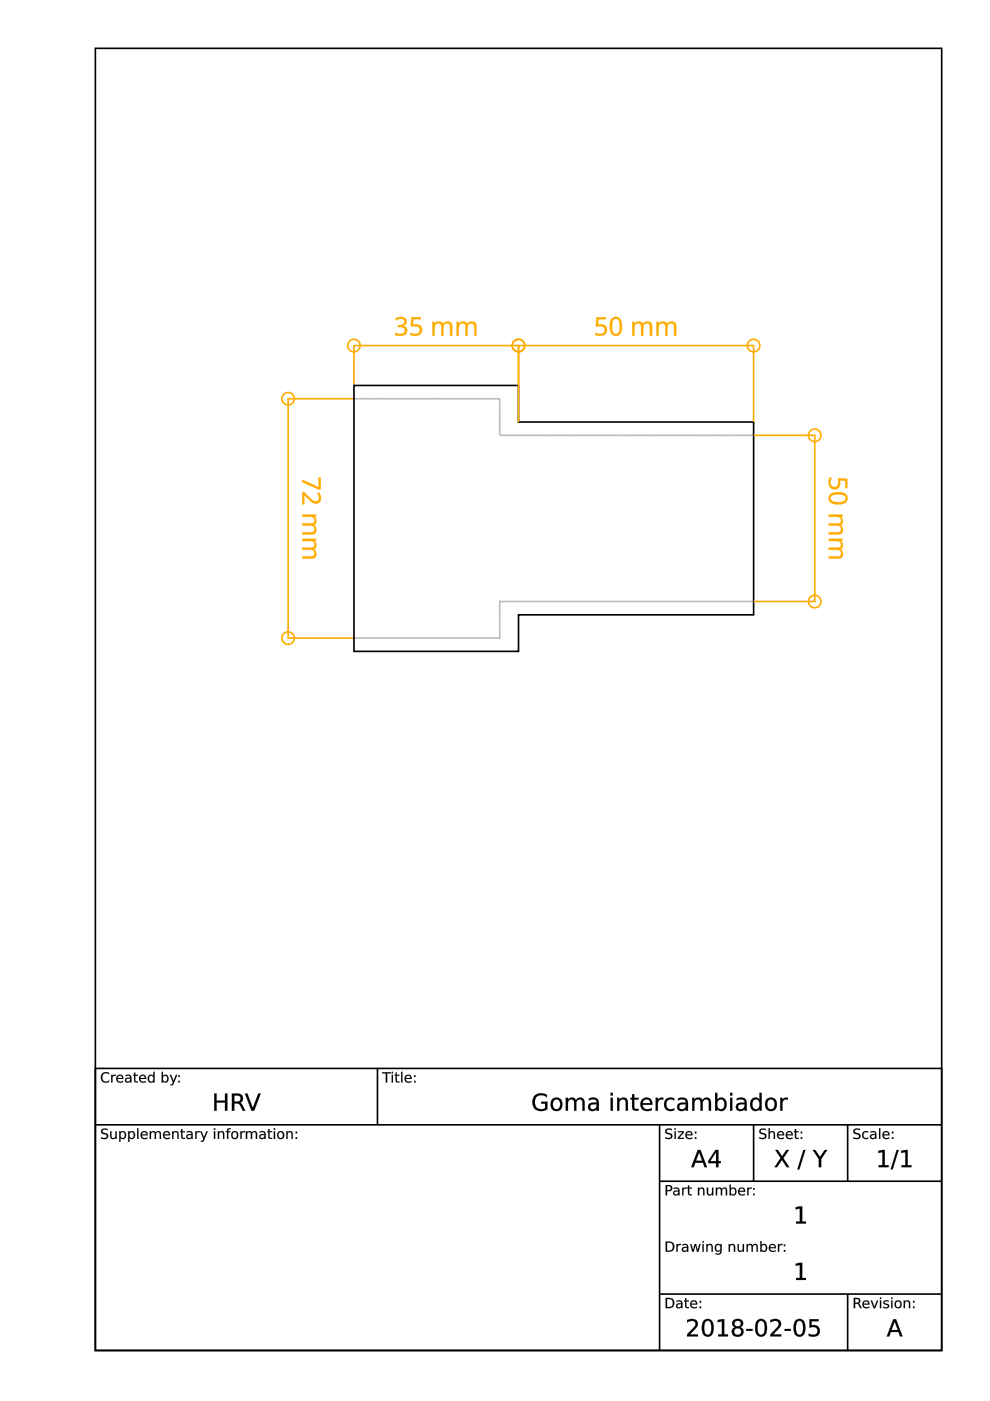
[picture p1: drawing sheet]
<svg xmlns="http://www.w3.org/2000/svg" width="210mm" height="297mm" viewBox="0 0 210 297" stroke-linecap="round" stroke-linejoin="round" font-family="sans-serif">
<path d="M20.2 10.2h179.5v276.1h-179.5zM20.2 226.5h179.5v59.8h-179.5zM20.2 238.5h179.5M80 226.5v12M139.8 238.5v47.8M159.8 238.5v11.9M179.7 238.5v11.9M139.8 250.4h59.9M139.8 274.4h59.9M179.7 274.4v11.9" fill="none" stroke="#000" stroke-width=".35"/>
<g fill="#000">
<path d="M168.7 256l1.4-.2v3.2h.8v.4h-2.1v-.4h.8v-2.8l-.9 .2zM168.7 267.9l1.4-.2v3.3h.8v.4h-2.1v-.4h.8v-2.8l-.9 .2z"/>
<path d="M21.6 239.4l.9-.1 .3 .1v.3a.65 .65 0 0 0-1.1 .3l.1 .1a1.17 1.17 0 0 1 1.1 .8 .99 .99 0 0 1-1.5 .5v-.3a.78 .78 0 0 0 1.2-.2l-.1-.3a1.06 1.06 0 0 1-1.1-.9zM23.4 239.8h.2v1a.42 .42 0 0 0 .5 .5 .42 .42 0 0 0 .4-.5v-1h.2v1.7h-.2v-.3a.59 .59 0 0 1-.7 .3 .59 .59 0 0 1-.4-.7zM25.3 239.8h.3v.3a.71 .71 0 0 1 .9-.2 .71 .71 0 0 1 .2 1 .64 .64 0 0 1-.4 .6 .64 .64 0 0 1-.7-.3v.9h-.3zM25.7 240.2a.58 .58 0 0 0-.1 .8 .58 .58 0 0 0 .7 .1 .58 .58 0 0 0 .1-.7 .58 .58 0 0 0-.7-.2zM27.2 239.8h.2v.3a.71 .71 0 0 1 1-.2 .71 .71 0 0 1 .2 1 .64 .64 0 0 1-.4 .6 .64 .64 0 0 1-.8-.3v.9h-.2zM27.6 240.2a.58 .58 0 0 0-.1 .8 .58 .58 0 0 0 .7 .1 .58 .58 0 0 0 .1-.7 .58 .58 0 0 0-.7-.2zM29.1 239.2h.3v2.3h-.3zM30 240a.76 .76 0 0 1 .9-.1 .76 .76 0 0 1 .4 .8h-1.2a.7 .7 0 0 0 1.2 .4v.3a.92 .92 0 0 1-1.3-.1 .92 .92 0 0 1 0-1.3zM30.2 240.2l-.1 .3h.9l-.2-.4zM31.7 239.8h.3v.3a.56 .56 0 0 1 .5-.3 .56 .56 0 0 1 .5 .4 .58 .58 0 0 1 .7-.4 .58 .58 0 0 1 .4 .7v1h-.2v-1a.41 .41 0 0 0-.5-.5 .41 .41 0 0 0-.3 .6v.9h-.3v-1a.41 .41 0 0 0-.4-.5 .41 .41 0 0 0-.4 .6v.9h-.3zM34.8 240a.76 .76 0 0 1 .9-.1 .76 .76 0 0 1 .4 .8h-1.3a.7 .7 0 0 0 1.2 .4v.3a.92 .92 0 0 1-1.2-.1 .92 .92 0 0 1 0-1.3zM35 240.2l-.2 .3h1l-.3-.4zM36.5 239.8h.3v.3a.59 .59 0 0 1 .7-.3 .59 .59 0 0 1 .4 .7v1h-.3v-1a.42 .42 0 0 0-.4-.5 .42 .42 0 0 0-.4 .6v.9h-.3zM38.4 239.4h.3v.4h.5v.2h-.5v1.1l.5 .2v.2l-.6-.1-.1-.1-.1-1.3h-.2v-.2h.2zM39.9 240.7l-.1 .1a.44 .44 0 0 0 .5 .5 .44 .44 0 0 0 .3-.6zM39.6 239.9a.79 .79 0 0 1 1.3 .6v1h-.3v-.3a.58 .58 0 0 1-.7 .3 .58 .58 0 0 1-.4-.7 .58 .58 0 0 1 .7-.4h.4a.57 .57 0 0 0-.4-.4 .57 .57 0 0 0-.6 .2zM41.4 239.8h.3v.3l.2-.2 .5-.1v.3a.48 .48 0 0 0-.5 0 .48 .48 0 0 0-.2 .5v.9h-.3zM42.4 239.8h.3l.5 1.3 .6-1.3h.2l-.8 2-.2 .3h-.4v-.2l.3-.1 .2-.3zM45.4 239.8h.2v1.7h-.2zM45.4 239.2h.2v.3h-.2zM46.2 239.8h.3v.3a.59 .59 0 0 1 .7-.3 .59 .59 0 0 1 .4 .7v1h-.3v-1a.42 .42 0 0 0-.5-.5 .42 .42 0 0 0-.3 .6v.9h-.3zM48.3 239.3l.6-.1v.2l-.5 .2v.2h.4v.2h-.4v1.5h-.3v-1.5h-.2v-.2h.2zM49.4 240.2a.58 .58 0 0 0-.1 .8 .58 .58 0 0 0 .8 .1 .58 .58 0 0 0 .1-.8 .58 .58 0 0 0-.8-.1zM48.9 240.6a.85 .85 0 0 1 1.7 0 .85 .85 0 0 1-1.7 0zM51 239.8h.2v.3l.2-.2 .5-.1v.3a.48 .48 0 0 0-.5 0 .48 .48 0 0 0-.2 .5v.9h-.2zM52.1 239.8h.3v.3a.56 .56 0 0 1 .5-.3 .56 .56 0 0 1 .5 .4 .58 .58 0 0 1 .7-.4 .58 .58 0 0 1 .4 .7v1h-.3v-1a.41 .41 0 0 0-.4-.5 .41 .41 0 0 0-.3 .6v.9h-.3v-1a.41 .41 0 0 0-.4-.5 .41 .41 0 0 0-.4 .6v.9h-.3zM55.3 240.7l-.1 .1a.44 .44 0 0 0 .6 .5 .44 .44 0 0 0 .3-.6zM55.1 239.9a.79 .79 0 0 1 1.2 .6v1h-.2v-.3a.58 .58 0 0 1-.8 .3 .58 .58 0 0 1-.3-.7 .58 .58 0 0 1 .7-.4h.4a.57 .57 0 0 0-.4-.4 .57 .57 0 0 0-.6 .2zM56.9 239.4h.2v.4h.6v.2h-.6l.1 1.1 .5 .2v.2l-.6-.1-.2-.1v-1.3h-.2v-.2h.2zM58.1 239.8h.2v1.7h-.2zM58.1 239.2h.2v.3h-.2zM59.2 240.2a.58 .58 0 0 0-.1 .8 .58 .58 0 0 0 .8 .1 .58 .58 0 0 0 0-.8 .58 .58 0 0 0-.7-.1zM58.7 240.6a.82 .82 0 0 1 1.6 0 .82 .82 0 0 1-1.6 0zM60.7 239.8h.3v.3a.59 .59 0 0 1 .7-.3 .59 .59 0 0 1 .4 .7v1h-.3v-1a.42 .42 0 0 0-.4-.5 .42 .42 0 0 0-.4 .6v.9h-.3zM62.7 241.1h.3v.4h-.3zM62.7 239.9h.3v.4h-.3z"/>
<path d="M21.6 239.4l.4-.1a.55 .55 0 0 1 .8 .4 .65 .65 0 0 0-1.1 .3l.6 .2a.69 .69 0 0 1 .6 .9 .69 .69 0 0 1-.9 .4l-.6-.1v-.3a.83 .83 0 0 0 1.2-.2l-.1-.2-.3-.2a.65 .65 0 0 1-.7-.3 .65 .65 0 0 1 .1-.8zM21.6 239.4a.58 .58 0 0 0-.1 .7 .58 .58 0 0 0 .5 .4 .46 .46 0 0 1 .7 .5 .46 .46 0 0 1-.8 .3l-.5-.2v.3a.92 .92 0 0 0 1.5-.7l-.2-.3-.9-.3a.46 .46 0 0 1 .1-.6 .46 .46 0 0 1 .6 0l.3 .2v-.3l-.6-.1zM23.4 239.8h.3v1a.41 .41 0 0 0 .4 .5 .41 .41 0 0 0 .4-.5v-1h.3v1.7h-.3v-.3a.6 .6 0 0 1-.8 .3 .6 .6 0 0 1-.3-.7zM23.4 239.8v1a.58 .58 0 0 0 .4 .7 .58 .58 0 0 0 .7-.3v.3h.2v-1.7h-.2v1a.44 .44 0 0 1-.4 .5 .44 .44 0 0 1-.5-.5v-1zM25.3 239.8h.3v.3a.62 .62 0 0 1 .6-.3 .62 .62 0 0 1 .5 .4 .79 .79 0 0 1-.1 1 .79 .79 0 0 1-1 .2l-.1-.2 .1 .9h-.3zM25.3 239.8v2.3h.3l-.1-.9a.7 .7 0 0 0 1 .2 .7 .7 0 0 0 .2-1 .62 .62 0 0 0-.5-.6 .62 .62 0 0 0-.7 .3l.1-.3zM25.7 240.2a.56 .56 0 0 0-.1 .8 .56 .56 0 0 0 .7 .1 .56 .56 0 0 0 .1-.7 .56 .56 0 0 0-.7-.2zM25.7 240.2a.6 .6 0 0 1 .8 .2 .6 .6 0 0 1-.3 .9 .64 .64 0 0 1-.7-.4 .64 .64 0 0 1 .2-.7zM27.2 239.8h.3l-.1 .3a.62 .62 0 0 1 .6-.3 .62 .62 0 0 1 .6 .4 .79 .79 0 0 1-.1 1 .79 .79 0 0 1-1 .2l-.1-.2 .1 .9h-.3zM27.2 239.8v2.3h.2v-.9a.7 .7 0 0 0 1 .2 .7 .7 0 0 0 .2-1 .62 .62 0 0 0-.5-.6 .62 .62 0 0 0-.7 .3v-.3zM27.6 240.2a.56 .56 0 0 0-.1 .8 .56 .56 0 0 0 .7 .1 .56 .56 0 0 0 .1-.7 .56 .56 0 0 0-.7-.2zM27.6 240.2a.6 .6 0 0 1 .8 .2 .6 .6 0 0 1-.3 .9 .64 .64 0 0 1-.7-.4 .64 .64 0 0 1 .2-.7zM29.1 239.2h.3v2.3h-.3zM29.1 239.2v2.3h.3v-2.3zM30 240a.76 .76 0 0 1 .9-.1 .76 .76 0 0 1 .4 .8h-1.2a.69 .69 0 0 0 .5 .6 .69 .69 0 0 0 .7-.2 .54 .54 0 0 1-.9 .4 .91 .91 0 0 1-.4-1.5zM30 240a.91 .91 0 0 0 0 1.3 .91 .91 0 0 0 1.2 .1l.1-.2a.71 .71 0 0 1-.8 .1 .71 .71 0 0 1-.4-.6h1.2a.74 .74 0 0 0-.4-.8 .74 .74 0 0 0-.9 .1zM30.3 240.2l-.2 .3h.9l-.2-.4zM30.2 240.1a.47 .47 0 0 1 .6-.1 .47 .47 0 0 1 .2 .5h-.9zM31.7 239.8h.3v.3a.56 .56 0 0 1 .5-.3 .56 .56 0 0 1 .5 .4 .59 .59 0 0 1 .7-.4 .59 .59 0 0 1 .5 .7v1h-.3v-1a.39 .39 0 0 0-.5-.5 .39 .39 0 0 0-.3 .6v.9h-.3v-1a.39 .39 0 0 0-.4-.5 .39 .39 0 0 0-.4 .6v.9h-.3zM31.7 239.8v1.7h.3v-.9a.42 .42 0 0 1 .4-.6 .42 .42 0 0 1 .4 .5v1h.3v-.9a.42 .42 0 0 1 .3-.6 .42 .42 0 0 1 .5 .5v1h.2v-1a.57 .57 0 0 0-.4-.7 .57 .57 0 0 0-.7 .4 .55 .55 0 0 0-.5-.4 .55 .55 0 0 0-.5 .3v-.3zM34.8 240a.76 .76 0 0 1 .9-.1 .76 .76 0 0 1 .4 .8h-1.3a.69 .69 0 0 0 .5 .6 .69 .69 0 0 0 .7-.2 .54 .54 0 0 1-.8 .4 .91 .91 0 0 1-.4-1.5zM34.8 240a.91 .91 0 0 0 0 1.3 .91 .91 0 0 0 1.2 .1v-.2a.71 .71 0 0 1-.7 .1 .71 .71 0 0 1-.5-.6h1.3a.74 .74 0 0 0-.4-.8 .74 .74 0 0 0-.9 .1zM35 240.2l-.2 .3h1l-.3-.4zM35 240.1a.47 .47 0 0 1 .5-.1 .47 .47 0 0 1 .3 .5h-1zM36.5 239.8h.3v.3a.6 .6 0 0 1 .7-.3 .6 .6 0 0 1 .4 .7v1h-.3v-1a.41 .41 0 0 0-.4-.5 .41 .41 0 0 0-.4 .6v.9h-.3zM36.5 239.8v1.7h.3v-.9a.44 .44 0 0 1 .4-.6 .44 .44 0 0 1 .4 .5v1h.3v-1a.58 .58 0 0 0-.4-.7 .58 .58 0 0 0-.7 .3v-.3zM38.4 239.4h.3v.4h.5v.3h-.5v1l.5 .1v.3a.61 .61 0 0 1-.8-.6v-.9l-.2 .1v-.3h.2zM38.4 239.4v.5l-.2-.1v.2h.2l.1 1.3 .7 .2v-.2l-.5-.1v-.3v-.9h.5v-.2l-.5 .1v-.5zM39.9 240.7l-.1 .1a.42 .42 0 0 0 .5 .5 .42 .42 0 0 0 .3-.6zM39.9 240.7l.7-.1a.46 .46 0 0 1-.3 .6 .46 .46 0 0 1-.6-.2zM39.6 239.9a.81 .81 0 0 1 1.3 .6v1h-.3v-.3a.59 .59 0 0 1-.8 .3 .59 .59 0 0 1-.3-.7 .59 .59 0 0 1 .7-.4h.4a.58 .58 0 0 0-.4-.4 .58 .58 0 0 0-.6 .2zM39.6 239.9v.3a.61 .61 0 0 1 1 .3 .73 .73 0 0 0-.8 0 .73 .73 0 0 0-.3 .7 .62 .62 0 0 0 1.1 0v.3h.2a1.81 1.81 0 0 0-.1-1.5l-.5-.2zM41.4 239.8h.3v.3l.2-.2 .5-.1v.3a.47 .47 0 0 0-.5 .1 .47 .47 0 0 0-.2 .4v.9h-.3zM41.4 239.8v1.7h.3v-.9a.47 .47 0 0 1 .1-.5 .47 .47 0 0 1 .6 0v-.3l-.5 .1-.2 .3v-.4zM42.4 239.8h.3l.5 1.3 .5-1.3h.4l-.8 1.8a.55 .55 0 0 1-.7 .5v-.2l.3-.1 .2-.3zM42.4 239.8l.7 1.6-.2 .4-.3 .1v.2h.4l.2-.2 .8-2.1h-.2l-.6 1.4-.5-1.4zM45.3 239.8h.3v1.7h-.3zM45.4 239.8v1.7h.2v-1.7zM45.3 239.2h.3v.4h-.3zM45.4 239.2v.3h.2v-.3zM46.2 239.8h.3v.3a.6 .6 0 0 1 .7-.3 .6 .6 0 0 1 .4 .7v1h-.3v-1a.41 .41 0 0 0-.5-.5 .41 .41 0 0 0-.3 .6v.9h-.3zM46.2 239.8v1.7h.3l-.1-.9a.44 .44 0 0 1 .4-.6 .44 .44 0 0 1 .5 .5v1h.3l-.1-1a.58 .58 0 0 0-.4-.7 .58 .58 0 0 0-.7 .3l.1-.3zM48.2 239.3l.7-.1v.2l-.5 .2v.2h.5v.3l-.5-.1v1.5h-.3v-1.5l-.2 .1v-.3h.2zM48.3 239.3l-.2 .6-.2-.1v.2h.2v1.5h.3v-1.5h.4v-.2l-.4 .1v-.3l.5-.2v-.2zM49.4 240.2a.56 .56 0 0 0 0 .8 .56 .56 0 0 0 .7 .1 .56 .56 0 0 0 .1-.7 .56 .56 0 0 0-.8-.2zM49.4 240.2a.6 .6 0 0 1 .9 .2 .6 .6 0 0 1-.3 .9 .63 .63 0 0 1-.7-.4 .63 .63 0 0 1 .1-.7zM48.9 240.6a.85 .85 0 0 1 1.7 0 .85 .85 0 0 1-1.7 0zM49 240.6a.81 .81 0 0 0 1.6 0 .81 .81 0 0 0-1.6 0zM50.9 239.8h.3v.3l.2-.2 .5-.1v.3a.47 .47 0 0 0-.5 .1 .47 .47 0 0 0-.2 .4v.9h-.3zM51 239.8v1.7h.2v-.9a.47 .47 0 0 1 .2-.5 .47 .47 0 0 1 .5 0v-.3l-.4 .1-.3 .3v-.4zM52.1 239.8h.3v.3a.56 .56 0 0 1 .5-.3 .56 .56 0 0 1 .5 .4 .59 .59 0 0 1 .7-.4 .59 .59 0 0 1 .4 .7v1h-.3v-1a.39 .39 0 0 0-.4-.5 .39 .39 0 0 0-.3 .6v.9h-.3v-1a.39 .39 0 0 0-.4-.5 .39 .39 0 0 0-.4 .6v.9h-.3zM52.1 239.8v1.7h.3v-.9a.42 .42 0 0 1 .4-.6 .42 .42 0 0 1 .4 .5v1h.3l-.1-.9a.42 .42 0 0 1 .4-.6 .42 .42 0 0 1 .5 .5l-.1 1h.3v-1a.57 .57 0 0 0-.4-.7 .57 .57 0 0 0-.7 .4 .55 .55 0 0 0-.5-.4 .55 .55 0 0 0-.5 .3v-.3zM55.4 240.7l-.1 .1a.42 .42 0 0 0 .5 .5 .42 .42 0 0 0 .2-.6zM55.3 240.7l.8-.1a.46 .46 0 0 1-.3 .6 .46 .46 0 0 1-.6-.2zM55.1 239.9a.81 .81 0 0 1 1.2 .6v1h-.3l.1-.3a.59 .59 0 0 1-.8 .3 .59 .59 0 0 1-.3-.7 .59 .59 0 0 1 .7-.4h.4a.58 .58 0 0 0-.5-.4 .58 .58 0 0 0-.5 .2zM55.1 239.9v.3a.61 .61 0 0 1 1 .3 .73 .73 0 0 0-.8 0 .73 .73 0 0 0-.3 .7 .62 .62 0 0 0 1.1 0v.3h.2a1.81 1.81 0 0 0-.2-1.5l-.5-.2zM56.9 239.4h.3l-.1 .4h.6v.3h-.6l.1 1 .5 .1v.3a.61 .61 0 0 1-.8-.6v-.9l-.2 .1v-.3h.2zM56.9 239.4v.5l-.2-.1v.2h.2v1.3l.8 .2v-.2l-.5-.1-.1-.3v-.9h.6v-.2l-.6 .1v-.5zM58 239.8h.3v1.7h-.3zM58.1 239.8v1.7h.2v-1.7zM58 239.2h.3v.4h-.3zM58.1 239.2v.3h.2v-.3zM59.2 240.2a.56 .56 0 0 0-.1 .8 .56 .56 0 0 0 .7 .1 .56 .56 0 0 0 .1-.7 .56 .56 0 0 0-.7-.2zM59.2 240.2a.6 .6 0 0 1 .8 .2 .6 .6 0 0 1-.3 .9 .63 .63 0 0 1-.6-.4 .63 .63 0 0 1 .1-.7zM58.7 240.6a.85 .85 0 0 1 1.7 0 .85 .85 0 0 1-1.7 0zM58.7 240.6a.81 .81 0 0 0 1.6 0 .81 .81 0 0 0-1.6 0zM60.7 239.8h.3v.3a.6 .6 0 0 1 .7-.3 .6 .6 0 0 1 .4 .7v1h-.3v-1a.41 .41 0 0 0-.4-.5 .41 .41 0 0 0-.4 .6v.9h-.3zM60.7 239.8v1.7h.3v-.9a.44 .44 0 0 1 .4-.6 .44 .44 0 0 1 .4 .5v1h.3v-1a.58 .58 0 0 0-.4-.7 .58 .58 0 0 0-.7 .3v-.3zM62.7 241.1h.3v.4h-.3zM62.7 241.1v.4h.3v-.4zM62.7 239.9h.3v.4h-.3zM62.7 239.9v.4h.3v-.4z"/>
<path d="M21.7 227.6l.4-.3h.5l.5 .2v.3a.85 .85 0 0 0-1.2 0 .85 .85 0 0 0 0 1.2 .85 .85 0 0 0 1.2 0v.3a1.15 1.15 0 0 1-1.5-.1 1.15 1.15 0 0 1 .1-1.6zM23.6 227.9h.2v.2l.3-.2h.4v.2a.48 .48 0 0 0-.5 .1 .48 .48 0 0 0-.2 .5v.8h-.2zM24.9 228.1a.76 .76 0 0 1 .9-.2 .76 .76 0 0 1 .4 .9h-1.3a.7 .7 0 0 0 1.2 .4v.2a.92 .92 0 0 1-1.2-.1 .92 .92 0 0 1 0-1.2zM25.1 228.2l-.2 .4h1l-.3-.5zM26.9 228.8l-.1 .1a.44 .44 0 0 0 .5 .4 .44 .44 0 0 0 .3-.6zM26.6 228a.79 .79 0 0 1 1.3 .6v.9h-.3v-.2a.58 .58 0 0 1-.7 .3 .58 .58 0 0 1-.4-.7 .58 .58 0 0 1 .7-.4h.4a.57 .57 0 0 0-.4-.5 .57 .57 0 0 0-.6 .2zM28.4 227.4h.3v.5h.5v.2h-.5v1l.5 .2v.2h-.6l-.1-.2-.1-1.2h-.2v-.2h.2zM29.7 228.1a.76 .76 0 0 1 .9-.2 .76 .76 0 0 1 .4 .9h-1.2a.7 .7 0 0 0 1.1 .4v.2a.92 .92 0 0 1-1.2-.1 .92 .92 0 0 1 0-1.2zM29.9 228.2l-.1 .4h.9l-.2-.5zM31.5 228.1l.5-.3 .5 .3v-.9h.3v2.3h-.3v-.2a.71 .71 0 0 1-1 .1 .71 .71 0 0 1-.2-.9zM31.7 228.2a.58 .58 0 0 0-.1 .8 .58 .58 0 0 0 .8 .2 .58 .58 0 0 0 .1-.8 .58 .58 0 0 0-.8-.2zM34.7 228.2a.58 .58 0 0 0-.1 .8 .58 .58 0 0 0 .7 .2 .58 .58 0 0 0 .1-.8 .58 .58 0 0 0-.7-.2zM34.3 227.2h.2v.9a.71 .71 0 0 1 1-.1 .71 .71 0 0 1 .2 .9 .64 .64 0 0 1-.4 .6 .64 .64 0 0 1-.8-.2v.2h-.2zM36 227.9h.3l.5 1.3 .5-1.3h.3l-.8 1.9-.3 .3h-.4v-.2h.4l.2-.4zM37.8 229.1h.3v.4h-.3zM37.8 228h.3v.3h-.3z"/>
<path d="M21.7 227.6a1.2 1.2 0 0 1 1.5-.1v.3a.84 .84 0 0 0-1.2 0 .84 .84 0 0 0 0 1.2 .84 .84 0 0 0 1.2 0 .64 .64 0 0 1-1.1 .5 1.22 1.22 0 0 1-.4-1.9zM21.7 227.6a1.13 1.13 0 0 0-.1 1.6 1.13 1.13 0 0 0 1.5 .1v-.3a.86 .86 0 0 1-1.2 0 .86 .86 0 0 1 0-1.2 .86 .86 0 0 1 1.2 0v-.3a1.24 1.24 0 0 0-1.4 .1zM23.6 227.9h.3v.2l.2-.2 .4-.1v.3a.47 .47 0 0 0-.5 .1 .47 .47 0 0 0-.1 .5v.8h-.3zM23.6 227.9v1.6h.2v-.8a.47 .47 0 0 1 .2-.5 .47 .47 0 0 1 .5-.1v-.2h-.4l-.3 .3v-.3zM24.8 228.1a.76 .76 0 0 1 1-.2 .76 .76 0 0 1 .4 .9h-1.3a.69 .69 0 0 0 .5 .5 .69 .69 0 0 0 .7-.1 .54 .54 0 0 1-.9 .3 .91 .91 0 0 1-.4-1.4zM24.9 228.1a.91 .91 0 0 0 0 1.2 .91 .91 0 0 0 1.2 .1v-.2a.71 .71 0 0 1-.7 .1 .71 .71 0 0 1-.5-.6l1.2 .1a.74 .74 0 0 0-.3-.9 .74 .74 0 0 0-.9 .2zM25.1 228.2l-.2 .4h1l-.3-.5zM25.1 228.2a.47 .47 0 0 1 .5-.1 .47 .47 0 0 1 .3 .5h-1zM26.9 228.8l-.1 .1a.42 .42 0 0 0 .5 .4 .42 .42 0 0 0 .3-.6zM26.9 228.8l.7-.1a.46 .46 0 0 1-.3 .6 .46 .46 0 0 1-.6-.3zM26.6 227.9a.81 .81 0 0 1 1.3 .7v.9h-.3v-.2a.59 .59 0 0 1-.7 .3 .59 .59 0 0 1-.4-.8 .59 .59 0 0 1 .7-.3h.4a.58 .58 0 0 0-.4-.5 .58 .58 0 0 0-.6 .2zM26.6 228v.2a.61 .61 0 0 1 1 .3 .73 .73 0 0 0-.7 0 .73 .73 0 0 0-.4 .7 .62 .62 0 0 0 1.1 0v.3h.3a1.81 1.81 0 0 0-.2-1.5l-.5-.1zM28.4 227.4h.3v.5h.6v.2h-.6v1l.6 .2v.2a.61 .61 0 0 1-.9-.5v-.9h-.2v-.2h.2zM28.4 227.4v.5h-.2v.2h.2l.1 1.2 .7 .2v-.2l-.5-.1v-.2v-.9h.5v-.2h-.5v-.5zM29.7 228.1a.76 .76 0 0 1 .9-.2 .76 .76 0 0 1 .4 .9h-1.2a.69 .69 0 0 0 .4 .5 .69 .69 0 0 0 .8-.1 .54 .54 0 0 1-.9 .3 .91 .91 0 0 1-.4-1.4zM29.7 228.1a.91 .91 0 0 0 0 1.2 .91 .91 0 0 0 1.2 .1v-.2a.71 .71 0 0 1-.7 .1 .71 .71 0 0 1-.5-.6l1.3 .1a.74 .74 0 0 0-.4-.9 .74 .74 0 0 0-.9 .2zM29.9 228.2l-.1 .4h.9l-.2-.5zM29.9 228.2a.47 .47 0 0 1 .6-.1 .47 .47 0 0 1 .2 .5h-.9zM31.5 228.1a.61 .61 0 0 1 1 0v-.9h.3v2.3h-.3v-.2a.62 .62 0 0 1-.6 .3 .62 .62 0 0 1-.5-.4l-.1-.7zM31.5 228.1a.82 .82 0 0 0-.1 1 .82 .82 0 0 0 .9 .4l.2-.3v.3h.3v-2.3h-.3v1a.6 .6 0 0 0-1-.1zM31.7 228.2a.56 .56 0 0 0-.1 .8 .56 .56 0 0 0 .8 .2 .56 .56 0 0 0 .1-.8 .56 .56 0 0 0-.8-.2zM31.7 228.2a.6 .6 0 0 1 .9 .3 .6 .6 0 0 1-.3 .8 .64 .64 0 0 1-.7-.3 .64 .64 0 0 1 .1-.8zM34.7 228.2a.56 .56 0 0 0-.1 .8 .56 .56 0 0 0 .7 .2 .56 .56 0 0 0 .1-.8 .56 .56 0 0 0-.7-.2zM34.7 228.2a.6 .6 0 0 1 .8 .3 .6 .6 0 0 1-.3 .8 .64 .64 0 0 1-.7-.3 .64 .64 0 0 1 .2-.8zM34.3 227.2h.3l-.1 .9a.62 .62 0 0 1 .6-.3 .62 .62 0 0 1 .6 .4 .79 .79 0 0 1-.1 1.1 .79 .79 0 0 1-1 .1l-.1-.1 .1 .2h-.3zM34.3 227.2v2.3h.2v-.3a.7 .7 0 0 0 1 .2 .7 .7 0 0 0 .2-.9 .62 .62 0 0 0-.5-.6 .62 .62 0 0 0-.7 .3v-1zM36 227.9h.3l.5 1.3 .5-1.3h.3l-.7 1.8a.55 .55 0 0 1-.8 .4v-.2l.4-.1 .2-.3zM36 227.9l.7 1.6-.2 .4h-.4v.2h.4l.2-.2 .9-2h-.3l-.5 1.3-.5-1.3zM37.8 229.1h.3v.4h-.3zM37.8 229.1v.4h.3v-.4zM37.8 228h.3v.4h-.3zM37.8 228v.3h.3v-.3z"/>
<path d="M45.4 231.9h.5v1.5h1.8v-1.5h.5v3.6h-.5v-1.7h-1.8v1.7h-.5zM49.2 231.9h1.1a1.02 1.02 0 0 1 1.2 .6 1.02 1.02 0 0 1-.6 1.3l.4 .4 .7 1.3h-.5l-.7-1.3-.6-.2h-.5v1.5h-.5zM49.7 232.3v1.3h.6a.65 .65 0 0 0 .7-.7 .65 .65 0 0 0-.7-.6zM51.9 231.9h.6l1.1 3 1.2-3h.5l-1.4 3.6h-.6z"/>
<path d="M45.4 231.8h.5v1.6h1.8v-1.6h.5v3.7h-.5v-1.7h-1.8v1.7h-.5zM45.4 231.9v3.6h.5v-1.8h1.8v1.8h.5v-3.6h-.5v1.5h-1.8v-1.5zM49.2 231.8h1.1a1.04 1.04 0 0 1 1.2 .7 1.04 1.04 0 0 1-.6 1.3l.4 .3 .7 1.4h-.5l-.8-1.4-1-.1v1.5h-.5zM49.2 231.9v3.6h.5l-.1-1.6 1.1 .2 .8 1.4h.5l-.7-1.3-.5-.4a.99 .99 0 0 0 .7-1.2 .99 .99 0 0 0-1.2-.7zM49.7 232.3v1.3l.6-.1a.62 .62 0 0 0 .7-.6 .62 .62 0 0 0-.7-.6zM49.6 232.2h.7a.67 .67 0 0 1 .7 .7 .67 .67 0 0 1-.7 .7h-.7zM51.9 231.8h.6l1.1 3.1 1.1-3.1h.6l-1.4 3.7h-.6zM51.9 231.9l1.4 3.6h.6l1.4-3.6h-.5l-1.2 3.1-1.1-3.1z"/>
<path d="M81 227.3h1.9v.3h-.8v1.9h-.3v-1.9h-.8zM83 227.9h.3v1.6h-.3zM83 227.2h.3v.4h-.3zM83.9 227.4h.2v.5h.6v.2h-.6l.1 1 .5 .2v.2h-.6l-.2-.2v-1.2h-.2v-.2h.2zM85.1 227.2h.2v2.3h-.2zM86 228.1a.76 .76 0 0 1 .9-.2 .76 .76 0 0 1 .4 .9h-1.3a.7 .7 0 0 0 1.2 .4v.2a.92 .92 0 0 1-1.2-.1 .92 .92 0 0 1 0-1.2zM86.2 228.2l-.1 .4h.9l-.3-.5zM87.8 229.1h.3v.4h-.3zM87.8 228h.3v.3h-.3z"/>
<path d="M81 227.3h1.9v.3h-.8v1.9h-.3v-1.9h-.8zM81 227.3v.3h.8v1.9h.3v-1.9h.8v-.3zM83 227.9h.3v1.6h-.3zM83 227.9v1.6h.3v-1.6zM83 227.2h.3v.4h-.3zM83 227.2v.4h.3v-.4zM83.9 227.4h.3l-.1 .5h.6v.2h-.6l.1 1 .5 .2v.2a.61 .61 0 0 1-.8-.5v-.9h-.2v-.2h.2zM83.9 227.4v.5h-.2v.2h.2v1.2l.8 .2v-.2l-.5-.1-.1-.2v-.9h.6v-.2h-.6v-.5zM85 227.2h.3v2.3h-.3zM85.1 227.2v2.3h.2v-2.3zM86 228.1a.76 .76 0 0 1 .9-.2 .76 .76 0 0 1 .4 .9h-1.2a.69 .69 0 0 0 .4 .5 .69 .69 0 0 0 .7-.1 .54 .54 0 0 1-.8 .3 .91 .91 0 0 1-.4-1.4zM86 228.1a.91 .91 0 0 0 0 1.2 .91 .91 0 0 0 1.2 .1v-.2a.71 .71 0 0 1-.7 .1 .71 .71 0 0 1-.5-.6l1.3 .1a.74 .74 0 0 0-.4-.9 .74 .74 0 0 0-.9 .2zM86.2 228.2l-.1 .4h.9l-.3-.5zM86.2 228.2a.47 .47 0 0 1 .5-.1 .47 .47 0 0 1 .3 .5h-1zM87.8 229.1h.3v.4h-.3zM87.8 229.1v.4h.3v-.4zM87.8 228h.3v.4h-.3zM87.8 228v.3h.3v-.3z"/>
<path d="M113.3 232.3a2.24 2.24 0 0 1 2.7-.2v.6a1.48 1.48 0 0 0-2.6 .6 1.41 1.41 0 0 0 .5 1.6 1.41 1.41 0 0 0 1.7 .1v-1h-.9v-.4h1.4v1.6a2.02 2.02 0 0 1-3.2-1.1l.1-1.2zM113.4 232.3a1.94 1.94 0 0 0-.1 2.7 1.94 1.94 0 0 0 2.7 .1l.1-1.5h-1.3v.4h.8v1a1.51 1.51 0 0 1-2.3-1.3 1.51 1.51 0 0 1 2.3-1.3l.4 .3v-.5a2.23 2.23 0 0 0-2.6 .1zM117.6 233.2a1.13 1.13 0 0 0 .4 2 1.08 1.08 0 0 0 .7-1.1 1.08 1.08 0 0 0-.7-1zM117.4 233.4a.81 .81 0 0 1 1-.2 .81 .81 0 0 1 .4 .9 .84 .84 0 0 1-.8 1.1 .84 .84 0 0 1-.8-1.1zM117.1 233.1a1.37 1.37 0 0 1 1.8-.1 1.37 1.37 0 0 1 .3 1.7 1.31 1.31 0 0 1-1.7 .8 1.31 1.31 0 0 1-.8-1.7zM117.1 233.1a1.41 1.41 0 0 0-.2 1.7 1.41 1.41 0 0 0 1.6 .6 1.4 1.4 0 0 0 .7-1.8 1.4 1.4 0 0 0-1.9-.7zM119.9 232.7h.5v.5a.94 .94 0 0 1 .9-.5 .94 .94 0 0 1 .8 .6 .98 .98 0 0 1 1.2-.6 .98 .98 0 0 1 .7 1.2v1.6h-.5v-1.6a.65 .65 0 0 0-.7-.8 .65 .65 0 0 0-.6 .9v1.5h-.5v-1.6a.65 .65 0 0 0-.7-.8 .65 .65 0 0 0-.6 .9v1.5h-.5zM120 232.8v2.7h.4v-1.5a.7 .7 0 0 1 .6-.9 .7 .7 0 0 1 .8 .8l-.1 1.6h.5v-1.5a.7 .7 0 0 1 .6-.9 .7 .7 0 0 1 .7 .8v1.6h.4v-1.6a.95 .95 0 0 0-.7-1.1 .95 .95 0 0 0-1.1 .6 .91 .91 0 0 0-.8-.7 .91 .91 0 0 0-.9 .6v-.5zM125.2 234.4a.64 .64 0 0 0 .6 .8 .64 .64 0 0 0 .7-.7v-.4l-1 .1zM125.2 234.3l.3-.1 1-.1a.77 .77 0 0 1-.4 1 .77 .77 0 0 1-1-.4zM124.8 232.9l.4-.1a1.24 1.24 0 0 1 1.8 1.1v1.6h-.5v-.4a.97 .97 0 0 1-1.2 .5 .97 .97 0 0 1-.6-1.2 .97 .97 0 0 1 1.2-.6h.6a.96 .96 0 0 0-1.6-.5zM124.9 232.9v.4l.1-.1a.96 .96 0 0 1 1.6 .6h-.7a.94 .94 0 0 0-1.1 .6 .94 .94 0 0 0 .5 1.2 .94 .94 0 0 0 1.2-.5v.4h.5l-.1-1.6a1.3 1.3 0 0 0-2-1zM129.5 232.7h.5v2.8h-.5zM129.5 232.8v2.7h.4v-2.7zM129.5 231.7h.5v.6h-.5zM129.5 231.7v.6h.4v-.6zM130.8 232.7h.5v.5a1 1 0 0 1 1.2-.5 1 1 0 0 1 .7 1.2v1.6h-.5v-1.6a.68 .68 0 0 0-.8-.8 .68 .68 0 0 0-.6 .9v1.5h-.5zM130.8 232.8v2.7h.5v-1.5a.73 .73 0 0 1 .6-.9 .73 .73 0 0 1 .8 .8v1.6h.4v-1.6a.97 .97 0 0 0-.7-1.1 .97 .97 0 0 0-1.1 .5v-.5zM134 232h.5v.8l.9-.1v.4h-.9v1.8l.2 .2h.7v.4a1.02 1.02 0 0 1-1.4-.9v-1.5h-.3v-.4l.3 .1zM134 232v.8h-.3v.3h.3l.1 2 .3 .3 1 .1v-.4l-.9-.1-.1-.4v-1.5h1v-.3h-1l.1-.8zM136.1 233.1a1.27 1.27 0 0 1 1.6-.3 1.27 1.27 0 0 1 .6 1.5l-2-.1a1.2 1.2 0 0 0 1.9 .7v.5a1.57 1.57 0 0 1-2-.2 1.57 1.57 0 0 1-.1-2.1zM136.2 233.1a1.51 1.51 0 0 0 0 2 1.51 1.51 0 0 0 2 .2v-.3a1.24 1.24 0 0 1-2-.8h2.1a1.24 1.24 0 0 0-.6-1.4 1.24 1.24 0 0 0-1.5 .3zM136.5 233.3l-.2 .6h1.5a.75 .75 0 0 0-.4-.8 .75 .75 0 0 0-.9 .2zM136.5 233.3a.79 .79 0 0 1 .9-.2 .79 .79 0 0 1 .5 .8h-1.7zM139 232.7h.5v.5a1 1 0 0 1 1.1-.5v.5a.78 .78 0 0 0-.8 .1 .78 .78 0 0 0-.3 .8v1.4h-.5zM139 232.8v2.7h.5v-1.4a.79 .79 0 0 1 .3-.9 .79 .79 0 0 1 .8 0v-.5h-.1a.99 .99 0 0 0-1 .6v-.5zM141.1 233.1a1.65 1.65 0 0 1 1.9-.2v.4a1.03 1.03 0 0 0-1.4 .1 1.03 1.03 0 0 0 0 1.4 1.03 1.03 0 0 0 1.4 .1v.5a1.49 1.49 0 0 1-2-.3 1.49 1.49 0 0 1 .1-2zM141.2 233.1a1.44 1.44 0 0 0-.1 1.9 1.44 1.44 0 0 0 1.8 .4l.1-.4a1.06 1.06 0 0 1-1.5-.1 1.06 1.06 0 0 1 0-1.5 1.06 1.06 0 0 1 1.5-.1v-.4a1.79 1.79 0 0 0-1.8 .2zM144.1 234.4a.64 .64 0 0 0 .6 .8 .64 .64 0 0 0 .7-.7v-.4l-1 .1zM144.1 234.3l.3-.1 1-.1a.77 .77 0 0 1-.4 1 .77 .77 0 0 1-1-.4zM143.7 232.9l.4-.1a1.24 1.24 0 0 1 1.8 1.1v1.6h-.5v-.4a.97 .97 0 0 1-1.2 .5 .97 .97 0 0 1-.6-1.2 .97 .97 0 0 1 1.2-.6h.6a.96 .96 0 0 0-1.6-.5zM143.8 232.9v.4l.1-.1a.96 .96 0 0 1 1.5 .6h-.6a.94 .94 0 0 0-1.2 .6 .94 .94 0 0 0 .6 1.2 .94 .94 0 0 0 1.2-.5v.4h.5l-.1-1.6a1.3 1.3 0 0 0-2-1zM146.7 232.7h.5v.5a.94 .94 0 0 1 .9-.5 .94 .94 0 0 1 .8 .6 .98 .98 0 0 1 1.2-.6 .98 .98 0 0 1 .7 1.2v1.6h-.5v-1.6a.65 .65 0 0 0-.7-.8 .65 .65 0 0 0-.6 .9v1.5h-.5v-1.6a.65 .65 0 0 0-.7-.8 .65 .65 0 0 0-.6 .9v1.5h-.5zM146.8 232.8v2.7h.4v-1.5a.7 .7 0 0 1 .6-.9 .7 .7 0 0 1 .8 .8l-.1 1.6h.5v-1.5a.7 .7 0 0 1 .6-.9 .7 .7 0 0 1 .7 .8v1.6h.4v-1.6a.95 .95 0 0 0-.7-1.1 .95 .95 0 0 0-1.1 .6 .91 .91 0 0 0-.8-.7 .91 .91 0 0 0-.9 .6v-.5zM152.4 233.2a1.15 1.15 0 0 0 .4 2 1.09 1.09 0 0 0 .8-1.1 1.09 1.09 0 0 0-.8-1zM152.4 233.2a.82 .82 0 0 1 .9 0 .82 .82 0 0 1 .3 .9 .83 .83 0 0 1-.8 1.1 .83 .83 0 0 1-.7-1.1v-.5zM151.6 231.7h.5v1.5a1.02 1.02 0 0 1 .9-.5 1.02 1.02 0 0 1 .9 .6 1.39 1.39 0 0 1 0 1.6 1.39 1.39 0 0 1-1.5 .6l-.3-.4v.4h-.5zM151.6 231.7v3.8h.5v-.5a1.09 1.09 0 0 0 1.3 .5 1.09 1.09 0 0 0 .6-1.4 1.09 1.09 0 0 0-.6-1.3 1.09 1.09 0 0 0-1.3 .5v-1.6zM154.8 232.7h.5v2.8h-.5zM154.8 232.8v2.7h.5v-2.7zM154.8 231.7h.5v.6h-.5zM154.8 231.7v.6h.5v-.6zM156.6 234.4a.64 .64 0 0 0 .5 .8 .64 .64 0 0 0 .7-.7l.1-.4-1 .1zM156.5 234.3l.3-.1 1.1-.1a.77 .77 0 0 1-.5 1 .77 .77 0 0 1-1-.4zM156.2 232.9l.3-.1a1.24 1.24 0 0 1 1.8 1.1v1.6h-.4v-.4a.97 .97 0 0 1-1.3 .5 .97 .97 0 0 1-.5-1.2 .97 .97 0 0 1 1.1-.6h.7a.96 .96 0 0 0-1.7-.5zM156.2 232.9v.4l.1-.1a.96 .96 0 0 1 1.6 .6h-.7a.94 .94 0 0 0-1.1 .6 .94 .94 0 0 0 .6 1.2 .94 .94 0 0 0 1.2-.5v.4h.4v-1.6a1.3 1.3 0 0 0-2.1-1zM159.3 233.1a1 1 0 0 1 1.7 .1v-1.5h.5v3.8h-.5v-.4a1.02 1.02 0 0 1-.9 .5 1.02 1.02 0 0 1-.9-.6l-.2-1.2zM159.4 233.1a1.45 1.45 0 0 0-.3 1.5 1.45 1.45 0 0 0 1.3 .9l.4-.2 .3-.3-.1 .5h.5v-3.8h-.5l.1 1.6a.99 .99 0 0 0-1.7-.2zM159.9 233.2a1.15 1.15 0 0 0 .4 2 1.09 1.09 0 0 0 .7-1.1 1.09 1.09 0 0 0-.7-1zM159.9 233.2a.82 .82 0 0 1 .9 0 .82 .82 0 0 1 .3 .9 .83 .83 0 0 1-.8 1.1 .83 .83 0 0 1-.8-1.1l.1-.5zM163.1 233.2a1.13 1.13 0 0 0 .4 2 1.08 1.08 0 0 0 .7-1.1 1.08 1.08 0 0 0-.7-1zM162.9 233.4a.81 .81 0 0 1 1-.2 .81 .81 0 0 1 .4 .9 .84 .84 0 0 1-.8 1.1 .84 .84 0 0 1-.8-1.1zM162.5 233.1a1.37 1.37 0 0 1 1.8-.1 1.37 1.37 0 0 1 .4 1.7 1.31 1.31 0 0 1-1.7 .8 1.31 1.31 0 0 1-.8-1.7zM162.6 233.1a1.41 1.41 0 0 0-.3 1.7 1.41 1.41 0 0 0 1.7 .6 1.4 1.4 0 0 0 .6-1.8 1.4 1.4 0 0 0-1.9-.7zM165.4 232.7h.5v.5a1 1 0 0 1 1.1-.5l.1 .5a.78 .78 0 0 0-.9 .1 .78 .78 0 0 0-.3 .8v1.4h-.5zM165.4 232.8v2.7h.5v-1.4a.79 .79 0 0 1 .3-.9 .79 .79 0 0 1 .8 0v-.5h-.1a.99 .99 0 0 0-1 .6v-.5z"/>
<path d="M113.4 232.3a2.25 2.25 0 0 1 2.6-.2v.6a1.5 1.5 0 0 0-2-.3 1.5 1.5 0 0 0-.5 1.9 1.45 1.45 0 0 0 2.1 .7v-1h-.8v-.4h1.3v1.6a1.97 1.97 0 0 1-2.8-.2 1.97 1.97 0 0 1 .1-2.7zM117.4 233.4a1.05 1.05 0 0 0-.2 1.1 1.05 1.05 0 0 0 1 .7 1.15 1.15 0 0 0 .6-1.2 1.15 1.15 0 0 0-.8-.9zM117.1 233.1a1.34 1.34 0 0 1 1.7-.1 1.34 1.34 0 0 1 .4 1.7 1.28 1.28 0 0 1-1.7 .8 1.28 1.28 0 0 1-.7-1.7zM120 232.8h.4v.4a.93 .93 0 0 1 .9-.5 .93 .93 0 0 1 .8 .6 .97 .97 0 0 1 1.2-.6 .97 .97 0 0 1 .6 1.2v1.6h-.4v-1.6a.68 .68 0 0 0-.7-.8 .68 .68 0 0 0-.6 .9v1.5h-.5v-1.6a.68 .68 0 0 0-.7-.8 .68 .68 0 0 0-.6 .9v1.5h-.4zM125.2 234.4a.67 .67 0 0 0 .6 .8 .67 .67 0 0 0 .7-.7v-.4l-1 .1zM124.9 232.9l.1-.1a1.28 1.28 0 0 1 2 1.1v1.6h-.5v-.4a.96 .96 0 0 1-1.2 .5 .96 .96 0 0 1-.6-1.2 .96 .96 0 0 1 1.2-.6h.6a.98 .98 0 0 0-1.6-.5zM129.5 232.8h.4v2.7h-.4zM129.5 231.7h.4v.6h-.4zM130.8 232.8h.5v.4a.99 .99 0 0 1 1.2-.4 .99 .99 0 0 1 .6 1.1v1.6h-.4v-1.6a.7 .7 0 0 0-.8-.8 .7 .7 0 0 0-.6 .9v1.5h-.5zM134 232h.5v.8h.9v.3h-.9v1.8l.2 .2h.7v.4h-.8a.68 .68 0 0 1-.6-.9v-1.5h-.3v-.3h.3zM136.1 233.1a1.26 1.26 0 0 1 1.6-.3 1.26 1.26 0 0 1 .6 1.4h-2a1.21 1.21 0 0 0 1.9 .7v.5a1.54 1.54 0 0 1-2-.2 1.54 1.54 0 0 1-.1-2.1zM136.5 233.3l-.2 .6h1.6a.78 .78 0 0 0-.5-.8 .78 .78 0 0 0-.9 .2zM139 232.8h.5v.4a1.07 1.07 0 0 1 1.1-.5v.5a.8 .8 0 0 0-.8 .1 .8 .8 0 0 0-.3 .8v1.4h-.5zM141.2 233.1a1.65 1.65 0 0 1 1.8-.2v.4a1.05 1.05 0 0 0-1.5 .1 1.05 1.05 0 0 0 0 1.4 1.05 1.05 0 0 0 1.5 .2v.4a1.47 1.47 0 0 1-2-.4 1.47 1.47 0 0 1 .2-1.9zM144.1 234.4a.67 .67 0 0 0 .6 .8 .67 .67 0 0 0 .7-.7v-.4l-1 .1zM143.8 232.9l.1-.1a1.28 1.28 0 0 1 2 1.1v1.6h-.5v-.4a.96 .96 0 0 1-1.2 .5 .96 .96 0 0 1-.6-1.2 .96 .96 0 0 1 1.2-.6h.6a.98 .98 0 0 0-1.6-.5zM146.8 232.8h.4v.4a.93 .93 0 0 1 .9-.5 .93 .93 0 0 1 .8 .6 .97 .97 0 0 1 1.2-.6 .97 .97 0 0 1 .6 1.2v1.6h-.4v-1.6a.68 .68 0 0 0-.7-.8 .68 .68 0 0 0-.6 .9v1.5h-.5v-1.6a.68 .68 0 0 0-.7-.8 .68 .68 0 0 0-.6 .9v1.5h-.4zM152.4 233.2a1.17 1.17 0 0 0 .4 2 1.11 1.11 0 0 0 .8-1.1 1.11 1.11 0 0 0-.8-1zM151.6 231.7h.5v1.5a1.12 1.12 0 0 1 1.4-.4 1.12 1.12 0 0 1 .6 1.3 1.12 1.12 0 0 1-.6 1.3 1.12 1.12 0 0 1-1.4-.3v.4h-.5zM154.8 232.8h.5v2.7h-.5zM154.8 231.7h.5v.6h-.5zM156.6 234.4a.67 .67 0 0 0 .5 .8 .67 .67 0 0 0 .8-.7v-.4l-1 .1zM156.2 232.9l.2-.1a1.28 1.28 0 0 1 1.9 1.1v1.6h-.4v-.4a.96 .96 0 0 1-1.2 .5 .96 .96 0 0 1-.6-1.2 .96 .96 0 0 1 1.1-.6h.7a.98 .98 0 0 0-1.7-.5zM159.4 233.1a1.02 1.02 0 0 1 1.6 .1v-1.5h.5v3.8h-.5v-.4a1.12 1.12 0 0 1-1.4 .4 1.12 1.12 0 0 1-.6-1.4zM159.9 233.2a1.18 1.18 0 0 0 .4 2 1.11 1.11 0 0 0 .7-1.1 1.11 1.11 0 0 0-.7-1zM162.9 233.4a1.05 1.05 0 0 0-.2 1.1 1.05 1.05 0 0 0 1 .7 1.15 1.15 0 0 0 .5-1.2 1.15 1.15 0 0 0-.7-.9zM162.5 233.1a1.34 1.34 0 0 1 1.8-.1 1.34 1.34 0 0 1 .3 1.7 1.28 1.28 0 0 1-1.6 .8 1.28 1.28 0 0 1-.8-1.7zM165.4 232.8h.5v.4a1.07 1.07 0 0 1 1.1-.5v.5a.8 .8 0 0 0-.8 .1 .8 .8 0 0 0-.3 .8v1.4h-.5z"/>
<path d="M141.2 239.4l.9-.1 .3 .1v.3a.65 .65 0 0 0-1 .3v.1a1.17 1.17 0 0 1 1.2 .8 .99 .99 0 0 1-1.6 .5v-.3a.78 .78 0 0 0 1.3-.2l-.1-.3a1.06 1.06 0 0 1-1.1-.9zM143 239.8h.3v1.7h-.3zM143 239.2h.3v.3h-.3zM143.7 239.8h1.3v.3l-1 1.2h1v.2h-1.3v-.3l1-1.1h-1zM145.5 240a.76 .76 0 0 1 .9-.1 .76 .76 0 0 1 .4 .8h-1.2a.7 .7 0 0 0 1.2 .4v.3a.92 .92 0 0 1-1.3-.1 .92 .92 0 0 1 0-1.3zM145.8 240.2l-.2 .3h1l-.3-.4zM147.3 241.1h.3v.4h-.3zM147.3 239.9h.3v.4h-.3z"/>
<path d="M141.2 239.4l.4-.1a.55 .55 0 0 1 .9 .4 .65 .65 0 0 0-1.1 .3l.5 .2a.69 .69 0 0 1 .7 .9 .69 .69 0 0 1-1 .4l-.6-.1v-.3a.83 .83 0 0 0 1.3-.2l-.1-.2-.4-.2a.65 .65 0 0 1-.7-.3 .65 .65 0 0 1 .1-.8zM141.3 239.4a.58 .58 0 0 0-.2 .7 .58 .58 0 0 0 .6 .4 .46 .46 0 0 1 .6 .5 .46 .46 0 0 1-.7 .3l-.6-.2 .1 .3a.92 .92 0 0 0 1.4-.7l-.2-.3-.9-.3a.46 .46 0 0 1 .1-.6 .46 .46 0 0 1 .6 0l.3 .2v-.3l-.6-.1zM143 239.8h.3v1.7h-.3zM143 239.8v1.7h.3v-1.7zM143 239.2h.3v.4h-.3zM143 239.2v.3h.3v-.3zM143.7 239.8h1.3v.3l-1 1.2 1-.1v.3h-1.3v-.3l1-1.1h-1zM143.7 239.8v.3l1-.1-1 1.2v.3h1.3v-.2h-1l1-1.2v-.3zM145.5 240a.76 .76 0 0 1 1-.1 .76 .76 0 0 1 .3 .8h-1.2a.69 .69 0 0 0 .5 .6 .69 .69 0 0 0 .7-.2 .54 .54 0 0 1-.9 .4 .91 .91 0 0 1-.4-1.5zM145.5 240a.91 .91 0 0 0 0 1.3 .91 .91 0 0 0 1.3 .1v-.2a.71 .71 0 0 1-.8 .1 .71 .71 0 0 1-.4-.6h1.2a.74 .74 0 0 0-.4-.8 .74 .74 0 0 0-.9 .1zM145.8 240.2l-.2 .3h1l-.3-.4zM145.7 240.1a.47 .47 0 0 1 .6-.1 .47 .47 0 0 1 .3 .5h-1zM147.3 241.1h.4v.4h-.4zM147.3 241.1v.4h.3v-.4zM147.3 239.9h.4v.4h-.4zM147.3 239.9v.4h.3v-.4z"/>
<path d="M161.2 239.4l.9-.1 .3 .1v.3a.65 .65 0 0 0-1.1 .3l.1 .1a1.17 1.17 0 0 1 1.1 .8 .99 .99 0 0 1-1.5 .5v-.3a.78 .78 0 0 0 1.2-.2l-.1-.3a1.06 1.06 0 0 1-1.1-.9zM163 239.2h.2v.9a.59 .59 0 0 1 .7-.3 .59 .59 0 0 1 .4 .7v1h-.2v-1a.42 .42 0 0 0-.5-.5 .42 .42 0 0 0-.4 .6v.9h-.2zM165 240a.76 .76 0 0 1 .9-.1 .76 .76 0 0 1 .4 .8h-1.3a.7 .7 0 0 0 1.2 .4v.3a.92 .92 0 0 1-1.2-.1 .92 .92 0 0 1 0-1.3zM165.2 240.2l-.2 .3h1l-.3-.4zM166.8 240a.76 .76 0 0 1 .9-.1 .76 .76 0 0 1 .4 .8h-1.2a.7 .7 0 0 0 1.1 .4v.3a.92 .92 0 0 1-1.2-.1 .92 .92 0 0 1 0-1.3zM167 240.2l-.1 .3h.9l-.2-.4zM168.5 239.4h.3v.4h.6v.2h-.6v1.1l.6 .2v.2l-.7-.1-.1-.1-.1-1.3h-.2v-.2h.2zM169.8 241.1h.3v.4h-.3zM169.8 239.9h.3v.4h-.3z"/>
<path d="M161.2 239.4l.3-.1a.55 .55 0 0 1 .9 .4 .65 .65 0 0 0-1.1 .3l.6 .2a.69 .69 0 0 1 .6 .9 .69 .69 0 0 1-1 .4l-.5-.1v-.3a.83 .83 0 0 0 1.2-.2l-.1-.2-.3-.2a.65 .65 0 0 1-.7-.3 .65 .65 0 0 1 .1-.8zM161.2 239.4a.58 .58 0 0 0-.2 .7 .58 .58 0 0 0 .6 .4 .46 .46 0 0 1 .6 .5 .46 .46 0 0 1-.7 .3l-.5-.2v.3a.92 .92 0 0 0 1.5-.7l-.3-.3-.8-.3a.46 .46 0 0 1 .1-.6 .46 .46 0 0 1 .6 0l.3 .2v-.3l-.7-.1zM162.9 239.2h.3v.9a.6 .6 0 0 1 .7-.3 .6 .6 0 0 1 .4 .7v1h-.3v-1a.41 .41 0 0 0-.4-.5 .41 .41 0 0 0-.4 .6v.9h-.3zM163 239.2v2.3h.2v-.9a.44 .44 0 0 1 .4-.6 .44 .44 0 0 1 .5 .5v1h.2v-1a.58 .58 0 0 0-.4-.7 .58 .58 0 0 0-.7 .3v-.9zM164.9 240a.76 .76 0 0 1 1-.1 .76 .76 0 0 1 .4 .8h-1.3a.69 .69 0 0 0 .5 .6 .69 .69 0 0 0 .7-.2 .54 .54 0 0 1-.9 .4 .91 .91 0 0 1-.4-1.5zM165 240a.91 .91 0 0 0 0 1.3 .91 .91 0 0 0 1.2 .1v-.2a.71 .71 0 0 1-.7 .1 .71 .71 0 0 1-.5-.6h1.2a.74 .74 0 0 0-.3-.8 .74 .74 0 0 0-.9 .1zM165.2 240.2l-.2 .3h1l-.3-.4zM165.2 240.1a.47 .47 0 0 1 .5-.1 .47 .47 0 0 1 .3 .5h-1zM166.8 240a.76 .76 0 0 1 .9-.1 .76 .76 0 0 1 .4 .8h-1.2a.69 .69 0 0 0 .4 .6 .69 .69 0 0 0 .7-.2 .54 .54 0 0 1-.8 .4 .91 .91 0 0 1-.4-1.5zM166.8 240a.91 .91 0 0 0 0 1.3 .91 .91 0 0 0 1.2 .1v-.2a.71 .71 0 0 1-.7 .1 .71 .71 0 0 1-.5-.6h1.3a.74 .74 0 0 0-.4-.8 .74 .74 0 0 0-.9 .1zM167 240.2l-.1 .3h.9l-.2-.4zM167 240.1a.47 .47 0 0 1 .6-.1 .47 .47 0 0 1 .2 .5h-.9zM168.5 239.4h.3v.4h.6v.3h-.6v1l.6 .1v.3a.61 .61 0 0 1-.9-.6v-.9l-.2 .1v-.3h.2zM168.5 239.4v.5l-.2-.1v.2h.2l.1 1.3 .8 .2v-.2l-.6-.1v-.3v-.9h.6v-.2l-.6 .1v-.5zM169.8 241.1h.3v.4h-.3zM169.8 241.1v.4h.3v-.4zM169.8 239.9h.3v.4h-.3zM169.8 239.9v.4h.3v-.4z"/>
<path d="M181.1 239.4l.9-.1 .3 .1v.3a.65 .65 0 0 0-1.1 .3l.1 .1a1.17 1.17 0 0 1 1.2 .8 .99 .99 0 0 1-1.6 .5v-.3a.78 .78 0 0 0 1.2-.2l-.1-.3a1.06 1.06 0 0 1-1.1-.9zM183 240l.7-.2 .4 .1v.3a.63 .63 0 0 0-.9 0 .63 .63 0 0 0 0 .9 .63 .63 0 0 0 .9 .1v.2a.88 .88 0 0 1-1.2-.2 .88 .88 0 0 1 .1-1.2zM184.8 240.7l-.1 .1a.44 .44 0 0 0 .6 .5 .44 .44 0 0 0 .3-.6zM184.6 239.9a.79 .79 0 0 1 1.2 .6v1h-.2v-.3a.58 .58 0 0 1-.8 .3 .58 .58 0 0 1-.3-.7 .58 .58 0 0 1 .7-.4h.4a.57 .57 0 0 0-.5-.4 .57 .57 0 0 0-.5 .2zM186.4 239.2h.2v2.3h-.2zM187.3 240a.76 .76 0 0 1 .9-.1 .76 .76 0 0 1 .4 .8h-1.2a.7 .7 0 0 0 1.1 .4v.3a.92 .92 0 0 1-1.2-.1 .92 .92 0 0 1 0-1.3zM187.5 240.2l-.1 .3h.9l-.2-.4zM189.1 241.1h.3v.4h-.3zM189.1 239.9h.3v.4h-.3z"/>
<path d="M181.1 239.4l.4-.1a.55 .55 0 0 1 .8 .4 .65 .65 0 0 0-1.1 .3l.6 .2a.69 .69 0 0 1 .6 .9 .69 .69 0 0 1-.9 .4l-.6-.1v-.3a.83 .83 0 0 0 1.2-.2l-.1-.2-.3-.2a.65 .65 0 0 1-.7-.3 .65 .65 0 0 1 .1-.8zM181.1 239.4a.58 .58 0 0 0-.1 .7 .58 .58 0 0 0 .5 .4 .46 .46 0 0 1 .7 .5 .46 .46 0 0 1-.8 .3l-.5-.2v.3a.92 .92 0 0 0 1.5-.7l-.2-.3-.9-.3a.46 .46 0 0 1 .1-.6 .46 .46 0 0 1 .6 0l.3 .2v-.3l-.6-.1zM183 240a.99 .99 0 0 1 1.1-.1v.3a.62 .62 0 0 0-.9 0 .62 .62 0 0 0 0 .9 .62 .62 0 0 0 .9 0v.1a.45 .45 0 0 1-.3 .4 .45 .45 0 0 1-.4-.1 .92 .92 0 0 1-.4-1.5zM183 240a.87 .87 0 0 0-.1 1.2 .87 .87 0 0 0 1.2 .2v-.2a.64 .64 0 0 1-.9-.1 .64 .64 0 0 1 0-.9 .64 .64 0 0 1 .9 0v-.3l-.4-.1zM184.8 240.7v.1a.42 .42 0 0 0 .5 .5 .42 .42 0 0 0 .2-.6zM184.8 240.7l.8-.1a.46 .46 0 0 1-.3 .6 .46 .46 0 0 1-.6-.2zM184.5 239.9h.1a.81 .81 0 0 1 1.2 .6v1h-.3l.1-.3a.59 .59 0 0 1-.8 .3 .59 .59 0 0 1-.3-.7 .59 .59 0 0 1 .7-.4h.4a.58 .58 0 0 0-.5-.4 .58 .58 0 0 0-.6 .2zM184.6 239.9v.3a.61 .61 0 0 1 1 .3 .73 .73 0 0 0-.8 0 .73 .73 0 0 0-.3 .7 .62 .62 0 0 0 1.1 0v.3h.2a1.81 1.81 0 0 0-.2-1.5l-.5-.2zM186.4 239.2h.3v2.3h-.3zM186.4 239.2v2.3h.2v-2.3zM187.3 240a.76 .76 0 0 1 .9-.1 .76 .76 0 0 1 .4 .8h-1.2a.69 .69 0 0 0 .4 .6 .69 .69 0 0 0 .8-.2 .54 .54 0 0 1-.9 .4 .91 .91 0 0 1-.4-1.5zM187.3 240a.91 .91 0 0 0 0 1.3 .91 .91 0 0 0 1.2 .1v-.2a.71 .71 0 0 1-.7 .1 .71 .71 0 0 1-.4-.6h1.2a.74 .74 0 0 0-.4-.8 .74 .74 0 0 0-.9 .1zM187.5 240.2l-.1 .3h.9l-.2-.4zM187.5 240.1a.47 .47 0 0 1 .6-.1 .47 .47 0 0 1 .2 .5h-.9zM189.1 241.1h.3v.4h-.3zM189.1 241.1v.4h.3v-.4zM189.1 239.9h.3v.4h-.3zM189.1 239.9v.4h.3v-.4z"/>
<path d="M141.4 251.5v.8h.4a.41 .41 0 0 0 .4-.4 .41 .41 0 0 0-.4-.4zM141.1 251.3h.7a.66 .66 0 0 1 .7 .6 .66 .66 0 0 1-.7 .7h-.4v.8h-.3zM143.1 252.7l-.1 .1a.44 .44 0 0 0 .5 .5 .44 .44 0 0 0 .3-.7zM142.8 251.9a.79 .79 0 0 1 1.3 .6v.9h-.3v-.2a.58 .58 0 0 1-.7 .3 .58 .58 0 0 1-.4-.7 .58 .58 0 0 1 .7-.4h.4a.57 .57 0 0 0-.4-.4 .57 .57 0 0 0-.6 .1zM144.6 251.8h.3v.3l.2-.3h.5v.3a.48 .48 0 0 0-.5 0 .48 .48 0 0 0-.2 .5v.8h-.3zM145.9 251.3h.2v.5h.6v.2h-.6v1.1l.6 .1v.2h-.6l-.2-.2v-1.2h-.2v-.2h.2zM148 251.8h.3v.3a.59 .59 0 0 1 .7-.3 .59 .59 0 0 1 .4 .6v1h-.3v-.9a.42 .42 0 0 0-.5-.5 .42 .42 0 0 0-.3 .5v.9h-.3zM149.9 251.8h.2v1a.42 .42 0 0 0 .5 .4 .42 .42 0 0 0 .4-.5v-.9h.2v1.6h-.2v-.2a.59 .59 0 0 1-.8 .3 .59 .59 0 0 1-.3-.7zM151.8 251.8h.2v.3a.56 .56 0 0 1 .6-.3 .56 .56 0 0 1 .5 .3 .58 .58 0 0 1 .7-.3 .58 .58 0 0 1 .4 .6v1h-.3v-.9a.41 .41 0 0 0-.4-.5 .41 .41 0 0 0-.4 .5v.9h-.3v-.9a.41 .41 0 0 0-.4-.5 .41 .41 0 0 0-.4 .5v.9h-.2zM155.1 252.2a.58 .58 0 0 0-.1 .7 .58 .58 0 0 0 .7 .2 .58 .58 0 0 0 .1-.8 .58 .58 0 0 0-.7-.1zM154.7 251.2h.3v.8a.71 .71 0 0 1 .9-.1 .71 .71 0 0 1 .2 1 .64 .64 0 0 1-.4 .6 .64 .64 0 0 1-.7-.3v.2h-.3zM156.7 252a.76 .76 0 0 1 .9-.2 .76 .76 0 0 1 .4 .9h-1.2a.7 .7 0 0 0 1.1 .4v.3a.92 .92 0 0 1-1.2-.2 .92 .92 0 0 1 0-1.2zM156.9 252.1l-.1 .4h.9l-.2-.5zM158.4 251.8h.3v.3l.2-.3h.5v.3a.48 .48 0 0 0-.5 0 .48 .48 0 0 0-.2 .5v.8h-.3zM159.7 253.1h.3v.3h-.3zM159.7 251.9h.3v.4h-.3z"/>
<path d="M141.4 251.5v.8h.4a.4 .4 0 0 0 .4-.4 .4 .4 0 0 0-.4-.4zM141.4 251.5h.4a.42 .42 0 0 1 .4 .4 .42 .42 0 0 1-.4 .4h-.4zM141.1 251.2h.7a.67 .67 0 0 1 .8 .7 .67 .67 0 0 1-.8 .7h-.4v.9h-.3zM141.1 251.3v2.1h.3v-.9a.74 .74 0 0 0 .9-.1 .74 .74 0 0 0 0-1zM143.1 252.7l-.1 .1a.42 .42 0 0 0 .5 .4 .42 .42 0 0 0 .3-.6zM143.1 252.7l.7-.1a.46 .46 0 0 1-.2 .6 .46 .46 0 0 1-.6-.3zM142.8 251.9a.81 .81 0 0 1 1.3 .6v1h-.3v-.3a.59 .59 0 0 1-.7 .3 .59 .59 0 0 1-.4-.7 .59 .59 0 0 1 .7-.4h.4a.58 .58 0 0 0-.4-.4 .58 .58 0 0 0-.6 .1zM142.8 251.9v.2a.61 .61 0 0 1 1 .3 .73 .73 0 0 0-.7 .1 .73 .73 0 0 0-.3 .7 .62 .62 0 0 0 1-.1v.3h.3a1.81 1.81 0 0 0-.2-1.4l-.5-.2zM144.6 251.8h.3v.3l.2-.3h.5v.3a.47 .47 0 0 0-.5 0 .47 .47 0 0 0-.2 .5v.9h-.3zM144.6 251.8v1.6h.3v-.8a.47 .47 0 0 1 .2-.5 .47 .47 0 0 1 .5 0v-.3h-.5l-.2 .3v-.3zM145.9 251.3h.3l-.1 .5h.6v.2h-.6l.1 1.1 .5 .1v.2a.61 .61 0 0 1-.8-.5v-.9h-.2v-.2h.2zM145.9 251.3v.5h-.2v.2h.2v1.2l.8 .2v-.2h-.5l-.1-.3v-.9h.6v-.2h-.6v-.5zM148 251.8h.3v.3a.6 .6 0 0 1 .7-.3 .6 .6 0 0 1 .4 .6v1.1h-.3v-1a.41 .41 0 0 0-.5-.5 .41 .41 0 0 0-.3 .5v1h-.3zM148 251.8v1.6h.3l-.1-.9a.44 .44 0 0 1 .4-.5 .44 .44 0 0 1 .5 .5v.9h.3l-.1-1a.58 .58 0 0 0-.4-.6 .58 .58 0 0 0-.7 .3l.1-.3zM149.8 251.8h.3v1a.41 .41 0 0 0 .5 .4 .41 .41 0 0 0 .3-.5v-.9h.3v1.7h-.3l.1-.3a.6 .6 0 0 1-.8 .3 .6 .6 0 0 1-.4-.7zM149.9 251.8v1a.58 .58 0 0 0 .4 .6 .58 .58 0 0 0 .7-.3v.3h.2v-1.6h-.2v.9a.44 .44 0 0 1-.4 .6 .44 .44 0 0 1-.5-.5v-1zM151.8 251.8h.3l-.1 .3a.56 .56 0 0 1 .6-.4 .56 .56 0 0 1 .5 .4 .59 .59 0 0 1 .7-.3 .59 .59 0 0 1 .4 .6v1.1h-.3v-1a.39 .39 0 0 0-.4-.5 .39 .39 0 0 0-.4 .5v1h-.3v-1a.39 .39 0 0 0-.4-.5 .39 .39 0 0 0-.3 .5v1h-.3zM151.8 251.8v1.6h.2v-.9a.42 .42 0 0 1 .4-.5 .42 .42 0 0 1 .4 .5v.9h.3v-.9a.42 .42 0 0 1 .4-.5 .42 .42 0 0 1 .4 .5v.9h.3l-.1-1a.57 .57 0 0 0-.4-.6 .57 .57 0 0 0-.6 .4 .55 .55 0 0 0-.5-.4 .55 .55 0 0 0-.6 .3v-.3zM155.1 252.2a.56 .56 0 0 0-.1 .7 .56 .56 0 0 0 .7 .2 .56 .56 0 0 0 .1-.8 .56 .56 0 0 0-.7-.1zM155.1 252.1a.6 .6 0 0 1 .8 .3 .6 .6 0 0 1-.3 .8 .64 .64 0 0 1-.7-.3 .64 .64 0 0 1 .2-.8zM154.7 251.1h.3v.9a.62 .62 0 0 1 .6-.3 .62 .62 0 0 1 .5 .5 .79 .79 0 0 1-.1 1 .79 .79 0 0 1-1 .1v-.1v.3h-.3zM154.7 251.2v2.2h.3l-.1-.3a.7 .7 0 0 0 1 .2 .7 .7 0 0 0 .2-.9 .62 .62 0 0 0-.5-.6 .62 .62 0 0 0-.7 .3l.1-.9zM156.7 252a.76 .76 0 0 1 .9-.2 .76 .76 0 0 1 .4 .9h-1.2a.69 .69 0 0 0 .4 .5 .69 .69 0 0 0 .7-.1 .54 .54 0 0 1-.8 .4 .91 .91 0 0 1-.4-1.5zM156.7 252a.91 .91 0 0 0 0 1.2 .91 .91 0 0 0 1.2 .1v-.2a.71 .71 0 0 1-.7 .2 .71 .71 0 0 1-.5-.6h1.3a.74 .74 0 0 0-.4-.9 .74 .74 0 0 0-.9 .2zM156.9 252.1l-.1 .4h.9l-.2-.5zM156.9 252.1a.47 .47 0 0 1 .6-.1 .47 .47 0 0 1 .2 .5h-.9zM158.4 251.8h.3v.3l.2-.3h.5v.3a.47 .47 0 0 0-.5 0 .47 .47 0 0 0-.2 .5v.9h-.3zM158.4 251.8v1.6h.3v-.8a.47 .47 0 0 1 .2-.5 .47 .47 0 0 1 .5 0v-.3h-.5l-.2 .3v-.3zM159.7 253.1h.3v.4h-.3zM159.7 253.1v.3h.3v-.3zM159.7 251.9h.3v.4h-.3zM159.7 251.9v.4h.3v-.4z"/>
<path d="M148.2 244.3l-.6 1.8h1.3zM148 243.8h.5l1.4 3.7h-.5l-.3-1h-1.7l-.3 1h-.5zM151.8 244.3l-1.2 1.9h1.2zM151.7 243.8h.6v2.4h.5v.4h-.5v.9h-.5v-.9h-1.6v-.5z"/>
<path d="M148.2 244.3l-.6 1.8h1.3zM148.2 244.2l.7 1.9h-1.4zM147.9 243.8h.6l1.4 3.7h-.5l-.3-1h-1.7l-.3 1h-.6zM148 243.8l-1.4 3.7h.5l.3-1h1.7l.3 1h.5l-1.4-3.7zM151.8 244.3l-1.2 1.9h1.2zM151.8 244.2v2h-1.3zM151.7 243.8h.6v2.4h.6v.4h-.6v.9h-.5v-.9h-1.6v-.5zM151.7 243.8l-1.5 2.3v.5h1.6v.9h.5v-.9h.5v-.4h-.5v-2.4z"/>
<path d="M164.4 243.8h.5l.9 1.4 .9-1.4h.6l-1.2 1.8 1.2 1.9h-.5l-1-1.6-1 1.6h-.6l1.3-2zM170.3 243.8h.5l-1.3 4.1h-.4zM172.3 243.8h.6l1 1.5 1-1.5h.5l-1.3 1.9v1.8h-.5v-1.8z"/>
<path d="M164.3 243.8h.6l.9 1.4 .9-1.4h.6l-1.2 1.8 1.3 1.9h-.6l-1-1.6-1 1.6h-.6l1.3-2zM164.4 243.8l1.2 1.7-1.4 2h.6l1-1.6 1 1.6h.5l-1.2-1.9 1.2-1.8h-.6l-.9 1.4-.9-1.4zM170.3 243.8h.5l-1.3 4.1h-.5zM170.3 243.8l-1.2 4.1h.4l1.3-4.1zM172.3 243.8h.6l1 1.5 1-1.5h.5l-1.3 1.9v1.8h-.5v-1.8zM172.3 243.8l1.3 1.9v1.8h.5v-1.8l1.3-1.9h-.5l-1 1.6-1-1.6z"/>
<path d="M168.7 255.9l1.4-.1v3.2h.8v.4h-2.1v-.4h.8v-2.7l-.9 .1zM168.7 256v.4l.9-.2v2.8h-.8v.4h2.1v-.4h-.8v-3.2z"/>
<path d="M186.2 244l1.4-.2v3.2h.8v.5h-2.1v-.5h.8v-2.7l-.9 .1zM190.1 243.8h.4l-1.2 4.1h-.4zM191.1 244l1.3-.2v3.2h.8v.5h-2.1v-.5h.9v-2.7l-.9 .1z"/>
<path d="M186.2 244l1.4-.2v3.2h.8v.5h-2.1v-.5h.8v-2.7l-.9 .2zM186.2 244v.4l.9-.2v2.9l-.8-.1v.5h2.1v-.5l-.8 .1v-3.3zM190.1 243.8h.5l-1.3 4.1h-.5zM190.1 243.8l-1.2 4.1h.4l1.2-4.1zM191.1 244l1.4-.2-.1 3.2h.9v.5h-2.2v-.5h.9v-2.7l-.9 .2zM191.1 244v.4l.9-.2v2.9l-.9-.1v.5h2.1v-.5l-.8 .1v-3.3z"/>
<path d="M141.4 263.5v1.7a.91 .91 0 0 0 1.3-.9 .91 .91 0 0 0-1.3-.8zM141.1 263.2h.6a1.1 1.1 0 0 1 1.3 1.1 1.1 1.1 0 0 1-1.3 1.1h-.6zM143.4 263.8h.3v.2l.2-.2 .5-.1v.3a.48 .48 0 0 0-.5 .1 .48 .48 0 0 0-.2 .4v.9h-.3zM144.9 264.6v.1a.44 .44 0 0 0 .5 .5 .44 .44 0 0 0 .3-.6zM144.7 263.8a.79 .79 0 0 1 1.2 .7v.9h-.2v-.3a.58 .58 0 0 1-.8 .4 .58 .58 0 0 1-.3-.8 .58 .58 0 0 1 .7-.3h.4a.57 .57 0 0 0-.4-.5 .57 .57 0 0 0-.6 .2zM146.3 263.8h.3l.3 1.2 .4-1.2h.3l.3 1.2 .4-1.2h.2l-.4 1.6h-.3l-.4-1.3-.3 1.3h-.3zM148.9 263.8h.3v1.6h-.3zM148.9 263.1h.3v.4h-.3zM149.8 263.8h.2v.2a.59 .59 0 0 1 .7-.3 .59 .59 0 0 1 .4 .7v1h-.2v-1a.42 .42 0 0 0-.5-.4 .42 .42 0 0 0-.4 .5v.9h-.2zM151.9 264.1a.54 .54 0 0 0 0 .8 .54 .54 0 0 0 .8 0 .55 .55 0 0 0-.1-.7 .55 .55 0 0 0-.7-.1zM151.7 264l.5-.3 .5 .3v-.2h.3v1.4a.83 .83 0 0 1-1.3 .7v-.2a.6 .6 0 0 0 .7 .1 .6 .6 0 0 0 .3-.7 .71 .71 0 0 1-.9 .2 .71 .71 0 0 1-.2-1zM154.5 263.8h.3v.2a.59 .59 0 0 1 .7-.3 .59 .59 0 0 1 .4 .7v1h-.3v-1a.42 .42 0 0 0-.4-.4 .42 .42 0 0 0-.4 .5v.9h-.3zM156.4 263.8h.2v.9a.42 .42 0 0 0 .5 .5 .42 .42 0 0 0 .4-.5v-.9h.2v1.6h-.2v-.3a.59 .59 0 0 1-.7 .3 .59 .59 0 0 1-.4-.6zM158.3 263.8h.3v.2a.56 .56 0 0 1 .5-.3 .56 .56 0 0 1 .5 .4 .58 .58 0 0 1 .7-.4 .58 .58 0 0 1 .4 .7v1h-.3v-1a.41 .41 0 0 0-.4-.4 .41 .41 0 0 0-.4 .5v.9h-.3v-1a.41 .41 0 0 0-.4-.4 .41 .41 0 0 0-.3 .5v.9h-.3zM161.6 264.1a.58 .58 0 0 0-.1 .8 .58 .58 0 0 0 .8 .1 .58 .58 0 0 0 .1-.7 .58 .58 0 0 0-.8-.2zM161.2 263.1h.3v.9a.71 .71 0 0 1 .9-.1 .71 .71 0 0 1 .2 .9 .64 .64 0 0 1-.4 .6 .64 .64 0 0 1-.7-.2v.2h-.3zM163.2 264a.76 .76 0 0 1 .9-.2 .76 .76 0 0 1 .4 .8h-1.2a.7 .7 0 0 0 1.1 .5v.2a.92 .92 0 0 1-1.2-.1 .92 .92 0 0 1 0-1.2zM163.4 264.1l-.1 .3h.9l-.2-.4zM164.9 263.8h.3v.2l.2-.2 .5-.1v.3a.48 .48 0 0 0-.5 .1 .48 .48 0 0 0-.2 .4v.9h-.3zM166.2 265h.3v.4h-.3zM166.2 263.9h.3v.3h-.3z"/>
<path d="M141.4 275.4v1.7a.91 .91 0 0 0 1.3-.8 .91 .91 0 0 0-1.3-.9zM141.1 275.2h.6a1.1 1.1 0 0 1 1.3 1.1 1.1 1.1 0 0 1-1.3 1.1h-.6zM143.7 276.6l-.1 .1a.44 .44 0 0 0 .6 .5 .44 .44 0 0 0 .2-.7zM143.4 275.8a.79 .79 0 0 1 1.3 .6v1h-.3v-.3a.58 .58 0 0 1-.7 .3 .58 .58 0 0 1-.3-.7 .58 .58 0 0 1 .7-.4h.3a.57 .57 0 0 0-.4-.4 .57 .57 0 0 0-.6 .1zM145.3 275.3h.2v.4h.6v.2h-.6v1.1l.6 .1v.3l-.6-.1-.2-.2v-1.2h-.2v-.2h.2zM146.5 275.9a.76 .76 0 0 1 1-.1 .76 .76 0 0 1 .3 .8h-1.2a.7 .7 0 0 0 1.2 .4v.3a.92 .92 0 0 1-1.3-.1 .92 .92 0 0 1 0-1.3zM146.8 276l-.2 .4h1l-.3-.5zM148.3 277h.3v.4h-.3zM148.3 275.8h.3v.4h-.3z"/>
<path d="M141.4 263.5v1.6a.89 .89 0 0 0 1.2-.8 .89 .89 0 0 0-1.2-.8zM141.4 263.4a.92 .92 0 0 1 1.3 .9 .92 .92 0 0 1-1.3 .9zM141.1 263.2a1.35 1.35 0 0 1 1.9 1.1 1.03 1.03 0 0 1-1.3 1.1h-.6zM141.1 263.2v2.2h.6a1.08 1.08 0 0 0 1.3-1.1 1.08 1.08 0 0 0-1.3-1.1zM143.4 263.7h.3v.3l.2-.2 .5-.1v.3a.47 .47 0 0 0-.5 .1 .47 .47 0 0 0-.2 .4v.9h-.3zM143.4 263.8v1.6h.3v-.9a.47 .47 0 0 1 .1-.5 .47 .47 0 0 1 .6 0v-.3l-.5 .1-.2 .3v-.3zM145 264.7l-.1 .1a.42 .42 0 0 0 .5 .4 .42 .42 0 0 0 .3-.6zM144.9 264.6h.8a.46 .46 0 0 1-.3 .6 .46 .46 0 0 1-.6-.3zM144.7 263.8a.81 .81 0 0 1 1.3 .7v.9h-.3v-.3a.59 .59 0 0 1-.8 .4 .59 .59 0 0 1-.3-.8 .59 .59 0 0 1 .7-.4l.4 .1a.58 .58 0 0 0-.5-.5 .58 .58 0 0 0-.5 .2zM144.7 263.8v.3a.61 .61 0 0 1 1 .3 .73 .73 0 0 0-.8 0 .73 .73 0 0 0-.3 .7 .62 .62 0 0 0 1.1 0v.3h.2a1.81 1.81 0 0 0-.1-1.5l-.6-.2zM146.3 263.7h.3l.3 1.3 .4-1.3h.3l.3 1.3 .3-1.3h.3l-.4 1.7h-.3l-.4-1.3-.3 1.3h-.4zM146.3 263.8l.5 1.6h.3l.3-1.4 .4 1.4h.3l.4-1.6h-.2l-.4 1.3-.3-1.3h-.3l-.4 1.3-.3-1.3zM148.9 263.7h.3v1.7h-.3zM148.9 263.8v1.6h.3v-1.6zM148.9 263.1h.3v.4h-.3zM148.9 263.1v.4h.3v-.4zM149.7 263.7h.3v.3a.6 .6 0 0 1 .7-.3 .6 .6 0 0 1 .4 .7v1h-.3v-1a.41 .41 0 0 0-.4-.4 .41 .41 0 0 0-.4 .5v.9h-.3zM149.8 263.8v1.6h.2v-.9a.44 .44 0 0 1 .4-.6 .44 .44 0 0 1 .5 .5v1h.2v-1a.58 .58 0 0 0-.4-.6 .58 .58 0 0 0-.7 .3v-.3zM152 264.1a.53 .53 0 0 0-.1 .8 .53 .53 0 0 0 .8 0 .53 .53 0 0 0-.1-.7 .53 .53 0 0 0-.6-.1zM151.9 264.1a.59 .59 0 0 1 .9 .2 .59 .59 0 0 1-.3 .8 .62 .62 0 0 1-.7-.3 .62 .62 0 0 1 .1-.7zM151.7 263.9a.61 .61 0 0 1 1 .1v-.3h.3v1.5a.87 .87 0 0 1-1.3 .7v-.3a.61 .61 0 0 0 .7 .1 .61 .61 0 0 0 .3-.6 .62 .62 0 0 1-.6 .3 .62 .62 0 0 1-.5-.4v-.7zM151.7 264a.78 .78 0 0 0-.1 1 .78 .78 0 0 0 1 .2l.2-.1a.61 .61 0 0 1-.3 .7 .61 .61 0 0 1-.8-.1v.2a.82 .82 0 0 0 1.3-.7v-1.4h-.3l.1 .3a.6 .6 0 0 0-1.1-.1zM154.5 263.7h.3v.3a.6 .6 0 0 1 .7-.3 .6 .6 0 0 1 .4 .7v1h-.3v-1a.41 .41 0 0 0-.4-.4 .41 .41 0 0 0-.4 .5v.9h-.3zM154.5 263.8v1.6h.3v-.9a.44 .44 0 0 1 .4-.6 .44 .44 0 0 1 .4 .5v1h.3v-1a.58 .58 0 0 0-.4-.6 .58 .58 0 0 0-.7 .3v-.3zM156.4 263.7h.3v1a.41 .41 0 0 0 .4 .5 .41 .41 0 0 0 .4-.5v-1h.3v1.7h-.3v-.3a.6 .6 0 0 1-.7 .3 .6 .6 0 0 1-.4-.6zM156.4 263.8v1a.58 .58 0 0 0 .4 .6 .58 .58 0 0 0 .7-.3v.3h.2v-1.6h-.2v.9a.44 .44 0 0 1-.4 .5 .44 .44 0 0 1-.5-.5v-.9zM158.3 263.7h.3v.3a.56 .56 0 0 1 .5-.3 .56 .56 0 0 1 .5 .4 .59 .59 0 0 1 .7-.4 .59 .59 0 0 1 .4 .7v1h-.3v-1a.39 .39 0 0 0-.4-.4 .39 .39 0 0 0-.4 .5v.9h-.3v-1a.39 .39 0 0 0-.4-.4 .39 .39 0 0 0-.3 .5v.9h-.3zM158.3 263.8v1.6h.3l-.1-.9a.42 .42 0 0 1 .4-.6 .42 .42 0 0 1 .5 .5l-.1 1h.3v-.9a.42 .42 0 0 1 .4-.6 .42 .42 0 0 1 .4 .5v1h.3v-1a.57 .57 0 0 0-.4-.7 .57 .57 0 0 0-.7 .4 .55 .55 0 0 0-.5-.4 .55 .55 0 0 0-.6 .4l.1-.3zM161.6 264.1a.56 .56 0 0 0-.1 .8 .56 .56 0 0 0 .8 .1 .56 .56 0 0 0 0-.7 .56 .56 0 0 0-.7-.2zM161.6 264.1a.6 .6 0 0 1 .8 .3 .6 .6 0 0 1-.3 .8 .64 .64 0 0 1-.6-.4 .64 .64 0 0 1 .1-.7zM161.2 263.1h.3v.9a.62 .62 0 0 1 .6-.3 .62 .62 0 0 1 .5 .4 .79 .79 0 0 1 0 1 .79 .79 0 0 1-1 .2l-.1-.1v.2h-.3zM161.2 263.1v2.3h.3v-.3a.7 .7 0 0 0 .9 .2 .7 .7 0 0 0 .2-1 .62 .62 0 0 0-.4-.5 .62 .62 0 0 0-.7 .3v-1zM163.2 263.9a.76 .76 0 0 1 .9-.1 .76 .76 0 0 1 .4 .9l-1.2-.1a.69 .69 0 0 0 .5 .6 .69 .69 0 0 0 .7-.2v.1a.54 .54 0 0 1-.9 .3 .91 .91 0 0 1-.4-1.5zM163.2 264a.91 .91 0 0 0 0 1.2 .91 .91 0 0 0 1.2 .1l.1-.2a.71 .71 0 0 1-.8 .1 .71 .71 0 0 1-.4-.6h1.2a.74 .74 0 0 0-.4-.8 .74 .74 0 0 0-.9 .2zM163.5 264.1l-.2 .3h.9l-.2-.4zM163.4 264.1a.47 .47 0 0 1 .6-.1 .47 .47 0 0 1 .2 .4h-.9zM164.9 263.7h.3v.3l.2-.2 .5-.1v.3a.47 .47 0 0 0-.5 .1 .47 .47 0 0 0-.2 .4v.9h-.3zM164.9 263.8v1.6h.3v-.9a.47 .47 0 0 1 .2-.5 .47 .47 0 0 1 .5 0v-.3l-.5 .1-.2 .3v-.3zM166.2 265h.3v.4h-.3zM166.2 265v.4h.3v-.4zM166.2 263.8h.3v.4h-.3zM166.2 263.9v.3h.3v-.3z"/>
<path d="M141.4 275.4v1.7a.89 .89 0 0 0 1.2-.8 .89 .89 0 0 0-1.2-.9zM141.4 275.4a.92 .92 0 0 1 1.3 .9 .92 .92 0 0 1-1.3 .8zM141.1 275.2a1.35 1.35 0 0 1 1.9 1.1 1.03 1.03 0 0 1-1.3 1.1h-.6zM141.1 275.2v2.2l.6-.1a1.08 1.08 0 0 0 1.3-1 1.08 1.08 0 0 0-1.3-1.1zM143.7 276.6l-.1 .1a.42 .42 0 0 0 .6 .5 .42 .42 0 0 0 .2-.7zM143.7 276.6l.7-.1a.46 .46 0 0 1-.2 .6 .46 .46 0 0 1-.6-.2zM143.4 275.8a.81 .81 0 0 1 1.3 .6v1h-.3v-.3a.59 .59 0 0 1-.7 .3 .59 .59 0 0 1-.4-.7 .59 .59 0 0 1 .8-.4h.3a.58 .58 0 0 0-.4-.4 .58 .58 0 0 0-.6 .2zM143.4 275.8v.2a.61 .61 0 0 1 1.1 .3 .73 .73 0 0 0-.8 .1 .73 .73 0 0 0-.3 .7 .62 .62 0 0 0 1.1 0l-.1 .3h.3a1.81 1.81 0 0 0-.2-1.5l-.5-.2zM145.2 275.2h.3v.5h.6v.2h-.6l.1 1.1 .5 .1v.3a.61 .61 0 0 1-.9-.6l.1-.9h-.3v-.2h.3zM145.3 275.3v.4h-.2v.2h.2v1.2l.8 .3v-.3h-.5l-.1-.3v-.9h.6v-.2h-.6v-.4zM146.5 275.9a.76 .76 0 0 1 1-.2 .76 .76 0 0 1 .3 .9h-1.2a.69 .69 0 0 0 .5 .6 .69 .69 0 0 0 .7-.2 .54 .54 0 0 1-.9 .4 .91 .91 0 0 1-.4-1.5zM146.5 275.9a.91 .91 0 0 0 0 1.3 .91 .91 0 0 0 1.3 .1v-.3a.71 .71 0 0 1-.8 .2 .71 .71 0 0 1-.4-.6h1.2a.74 .74 0 0 0-.4-.8 .74 .74 0 0 0-.9 .1zM146.8 276l-.2 .4h1l-.3-.4zM146.8 276a.47 .47 0 0 1 .5-.1 .47 .47 0 0 1 .3 .5h-1zM148.3 277h.4v.4h-.4zM148.3 277v.4h.3v-.4zM148.3 275.8h.4v.4h-.4zM148.3 275.8v.4h.3v-.4z"/>
<path d="M168.7 267.9l1.4-.2v3.3l.8-.1v.5h-2.1v-.5l.8 .1v-2.8l-.9 .2zM168.7 267.9v.5l.9-.2v2.8h-.8v.4h2.1v-.4h-.8v-3.3z"/>
<path d="M181 275.2h.7a.61 .61 0 0 1 .7 .4 .61 .61 0 0 1-.4 .7l.7 1.1h-.3l-.4-.8-.4-.2h-.3v1h-.3zM181.3 275.4v.8h.4a.39 .39 0 0 0 .4-.4 .39 .39 0 0 0-.4-.4zM183.1 275.9a.76 .76 0 0 1 .9-.1 .76 .76 0 0 1 .4 .8h-1.3a.7 .7 0 0 0 1.2 .4v.3a.92 .92 0 0 1-1.2-.1 .92 .92 0 0 1 0-1.3zM183.3 276l-.2 .4h1l-.3-.5zM184.6 275.7h.3l.5 1.4 .5-1.4h.3l-.6 1.7h-.4zM186.6 275.7h.2v1.7h-.2zM186.6 275.1h.2v.3h-.2zM187.5 275.8l.8-.1 .1 .3a.44 .44 0 0 0-.5-.2 .44 .44 0 0 0-.3 .5 .81 .81 0 0 1 .9 .8 1.07 1.07 0 0 1-1.2 .2v-.3a.58 .58 0 0 0 .9-.2 .66 .66 0 0 1-.7-.3 .66 .66 0 0 1 0-.7zM189 275.7h.2v1.7h-.2zM189 275.1h.2v.3h-.2zM190.1 276.1a.58 .58 0 0 0-.1 .8 .58 .58 0 0 0 .8 .1 .58 .58 0 0 0 0-.8 .58 .58 0 0 0-.7-.1zM189.6 276.5a.82 .82 0 0 1 1.6 0 .82 .82 0 0 1-1.6 0zM191.6 275.7h.3v.3a.59 .59 0 0 1 .7-.3 .59 .59 0 0 1 .4 .7v1h-.3v-1a.42 .42 0 0 0-.4-.5 .42 .42 0 0 0-.4 .5v1h-.3zM193.6 277h.3v.4h-.3zM193.6 275.8h.3v.4h-.3z"/>
<path d="M181 275.2h.7a.62 .62 0 0 1 .7 .4 .62 .62 0 0 1-.3 .7l.6 1.1h-.3l-.5-.9-.6-.1v1h-.3zM181 275.2v2.2h.3v-1l.6 .1 .5 .9h.3l-.7-1.1a.59 .59 0 0 0 .4-.7 .59 .59 0 0 0-.7-.4zM181.3 275.4v.8h.4a.37 .37 0 0 0 .4-.4 .37 .37 0 0 0-.4-.4zM181.3 275.4h.4a.4 .4 0 0 1 .4 .4 .4 .4 0 0 1-.4 .4h-.4zM183 275.9a.76 .76 0 0 1 1-.2 .76 .76 0 0 1 .4 .9h-1.3a.69 .69 0 0 0 .5 .6 .69 .69 0 0 0 .7-.2 .54 .54 0 0 1-.9 .4 .91 .91 0 0 1-.4-1.5zM183.1 275.9a.91 .91 0 0 0 0 1.3 .91 .91 0 0 0 1.2 .1v-.3a.71 .71 0 0 1-.7 .2 .71 .71 0 0 1-.5-.6h1.2a.74 .74 0 0 0-.3-.8 .74 .74 0 0 0-.9 .1zM183.3 276l-.2 .4h1l-.3-.4zM183.3 276a.47 .47 0 0 1 .5-.1 .47 .47 0 0 1 .3 .5h-1zM184.6 275.7h.3l.5 1.4 .5-1.4h.3l-.6 1.7h-.4zM184.6 275.7l.6 1.7h.4l.6-1.7h-.3l-.5 1.4-.5-1.4zM186.6 275.7h.3v1.7h-.3zM186.6 275.7v1.7h.2v-1.7zM186.6 275.1h.3v.3h-.3zM186.6 275.1v.3h.2v-.3zM187.4 275.8l.3-.1a.45 .45 0 0 1 .5-.1 .45 .45 0 0 1 .3 .4h-.1a.43 .43 0 0 0-.5-.2 .43 .43 0 0 0-.3 .5l.4 .1a.54 .54 0 0 1 .5 .7 .54 .54 0 0 1-.8 .3l-.4-.1v-.3a.57 .57 0 0 0 .9-.2l-.8-.3-.1-.3zM187.5 275.8a.47 .47 0 0 0-.1 .6 .47 .47 0 0 0 .5 .2l.3 .1a.37 .37 0 0 1-.1 .5 .37 .37 0 0 1-.5-.1l-.3-.1v.3a.75 .75 0 0 0 1.2-.6l-.9-.5a.55 .55 0 0 1 .8-.2v-.2zM188.9 275.7h.3v1.7h-.3zM189 275.7v1.7h.2v-1.7zM188.9 275.1h.3v.3h-.3zM189 275.1v.3h.2v-.3zM190.1 276.1a.56 .56 0 0 0-.1 .7 .56 .56 0 0 0 .7 .2 .56 .56 0 0 0 .1-.8 .56 .56 0 0 0-.7-.1zM190.1 276.1a.6 .6 0 0 1 .8 .2 .6 .6 0 0 1-.3 .8 .63 .63 0 0 1-.6-.3 .63 .63 0 0 1 .1-.7zM189.6 276.5a.85 .85 0 0 1 1.7 0 .85 .85 0 0 1-1.7 0zM189.6 276.5a.81 .81 0 0 0 1.6 0 .81 .81 0 0 0-1.6 0zM191.6 275.7h.3v.3a.6 .6 0 0 1 .7-.3 .6 .6 0 0 1 .4 .7v1h-.3v-1a.41 .41 0 0 0-.4-.5 .41 .41 0 0 0-.4 .5v1h-.3zM191.6 275.7v1.7h.3v-1a.44 .44 0 0 1 .4-.5 .44 .44 0 0 1 .4 .5v1h.3v-1a.58 .58 0 0 0-.4-.7 .58 .58 0 0 0-.7 .3v-.3zM193.6 277h.3v.4h-.3zM193.6 277v.4h.3v-.4zM193.6 275.8h.3v.4h-.3zM193.6 275.8v.4h.3v-.4z"/>
<path d="M145.7 279.9a1.66 1.66 0 0 1 2.2 .5 2.86 2.86 0 0 1-1.4 2.2l-.2 .3h1.7v.4h-2.3v-.4l1-1a1.08 1.08 0 0 0 .4-1.8 1.66 1.66 0 0 0-1.4 .3zM149.6 280.2a2.47 2.47 0 0 0 .2 2.8 1.04 1.04 0 0 0 1-1.5 1.04 1.04 0 0 0-1-1.4zM149.3 279.9a1.24 1.24 0 0 1 1.4-.1 1.24 1.24 0 0 1 .6 1.3 1.74 1.74 0 0 1-1.2 2.3 1.48 1.48 0 0 1-1.3-1.9l.1-.8zM152.2 279.9l1.4-.2v3.2h.8v.4h-2.1v-.4h.8v-2.7l-.9 .1zM155.7 282.4a.74 .74 0 0 0 1.4 0 .74 .74 0 0 0-1.4 0zM155.5 279.9a1.14 1.14 0 0 1 1.4-.2 1.14 1.14 0 0 1 .6 1.3l-.6 .4a1.07 1.07 0 0 1 .7 1.4 1.07 1.07 0 0 1-1.5 .6 1.01 1.01 0 0 1-.9-.9 1.01 1.01 0 0 1 .7-1.1 .86 .86 0 0 1-.7-.6 .86 .86 0 0 1 .3-.9zM155.7 280.6a.65 .65 0 0 0 1.3 0 .65 .65 0 0 0-1.3 0zM158.2 281.8h1.3v.4h-1.3zM160.9 280.2a2.47 2.47 0 0 0 .2 2.8 1.04 1.04 0 0 0 1-1.5 1.04 1.04 0 0 0-1-1.4zM160.6 279.9a1.24 1.24 0 0 1 1.4-.1 1.24 1.24 0 0 1 .6 1.3 1.74 1.74 0 0 1-1.2 2.3 1.48 1.48 0 0 1-1.3-1.9l.1-.8zM163.3 279.9a1.66 1.66 0 0 1 2.3 .5 2.86 2.86 0 0 1-1.4 2.2l-.3 .3h1.7v.4h-2.3v-.4l1.1-1a1.08 1.08 0 0 0 .4-1.8 1.66 1.66 0 0 0-1.5 .3zM166.4 281.8h1.3v.4h-1.3zM169.1 280.2a2.47 2.47 0 0 0 .2 2.8 1.04 1.04 0 0 0 1-1.5 1.04 1.04 0 0 0-1-1.4zM168.8 279.9a1.24 1.24 0 0 1 1.4-.1 1.24 1.24 0 0 1 .5 1.3 1.74 1.74 0 0 1-1.2 2.3 1.48 1.48 0 0 1-1.2-1.9v-.8zM171.6 279.7h2v.4h-1.5v.9a1.29 1.29 0 0 1 1.7 1.3 1.29 1.29 0 0 1-1.8 1.1l-.5-.1v-.5h.1a1.01 1.01 0 0 0 1.2 .1 1.01 1.01 0 0 0 .4-1.2 1.29 1.29 0 0 0-1.6-.2z"/>
<path d="M145.7 279.9l.2-.1a1.29 1.29 0 0 1 1.4-.1 1.29 1.29 0 0 1 .6 1.4l-1.6 1.8h1.7v.5h-2.4v-.5a5.9 5.9 0 0 0 1.8-2.2 1.04 1.04 0 0 0-1.7-.3zM145.7 279.9v.5a1.07 1.07 0 0 1 1.8 .3l-.3 .7-1.5 1.5v.4h2.3v-.4h-1.8l1.3-1.3a1.13 1.13 0 0 0 .2-1.5 1.13 1.13 0 0 0-1.4-.4zM149.7 280.2a2.46 2.46 0 0 0 .1 2.8 1.02 1.02 0 0 0 1-1.5 1.02 1.02 0 0 0-1-1.4zM149.6 280.2a.83 .83 0 0 1 1 0 .83 .83 0 0 1 .2 1 1.45 1.45 0 0 1-.7 1.8 1.46 1.46 0 0 1-.8-1.8zM149.3 279.9a1.26 1.26 0 0 1 1.4-.1 1.26 1.26 0 0 1 .6 1.3 1.76 1.76 0 0 1-1.2 2.3 1.51 1.51 0 0 1-1.3-1.9l.2-1.1zM149.3 279.9a2.65 2.65 0 0 0 .2 3.4 1.23 1.23 0 0 0 1.8-1.3 1.71 1.71 0 0 0-1.2-2.3zM152.2 279.9l1.4-.2v3.2h.8v.5h-2.2v-.5h.9v-2.7l-.9 .2zM152.2 279.9v.4l.9-.2v2.8h-.8v.4h2.1v-.4h-.9l.1-3.2zM155.7 282.4a.72 .72 0 0 0 1.4 0 .72 .72 0 0 0-1.4 0zM155.6 282.4a.8 .8 0 0 1 1.6 0 .8 .8 0 0 1-1.6 0zM155.5 279.9a1.17 1.17 0 0 1 1.4-.2 1.17 1.17 0 0 1 .6 1.3l-.6 .4a1.02 1.02 0 0 1 .8 1.1 1.02 1.02 0 0 1-1 .9 1.09 1.09 0 0 1-1.5-.6 1.09 1.09 0 0 1 .7-1.4 .86 .86 0 0 1-.7-.6 .86 .86 0 0 1 .3-.9zM155.6 279.9a.84 .84 0 0 0-.3 .9 .84 .84 0 0 0 .7 .6 1.01 1.01 0 0 0-.8 1.2 1.01 1.01 0 0 0 1.2 .8 1.01 1.01 0 0 0 1.2-.8 1.01 1.01 0 0 0-.8-1.2 .89 .89 0 0 0 .7-1.1 .89 .89 0 0 0-1.1-.6zM155.8 280.6a.63 .63 0 0 0 1.2 0 .63 .63 0 0 0-1.2 0zM155.7 280.6a.7 .7 0 0 1 1.4 0 .7 .7 0 0 1-1.4 0zM158.2 281.7h1.4v.5h-1.4zM158.2 281.8v.4h1.3v-.4zM161 280.2a2.46 2.46 0 0 0 .1 2.8 1.02 1.02 0 0 0 1-1.5 1.02 1.02 0 0 0-1-1.4zM160.9 280.2a.83 .83 0 0 1 1 0 .83 .83 0 0 1 .2 1 1.45 1.45 0 0 1-.7 1.8 1.46 1.46 0 0 1-.8-1.8zM160.6 279.9a1.26 1.26 0 0 1 1.4-.1 1.26 1.26 0 0 1 .6 1.3 1.76 1.76 0 0 1-1.2 2.3 1.51 1.51 0 0 1-1.3-1.9l.2-1.1zM160.6 279.9a2.65 2.65 0 0 0 .2 3.4 1.23 1.23 0 0 0 1.8-1.3 1.71 1.71 0 0 0-1.2-2.3zM163.3 279.9l.2-.1a1.29 1.29 0 0 1 1.5-.1 1.29 1.29 0 0 1 .5 1.4l-1.6 1.8h1.8v.5h-2.4v-.5a5.9 5.9 0 0 0 1.8-2.2 1.04 1.04 0 0 0-1.8-.3zM163.3 279.9v.5a1.07 1.07 0 0 1 1.8 .3l-.2 .7-1.6 1.5v.4h2.3v-.4h-1.7l1.3-1.3a1.13 1.13 0 0 0 .2-1.5 1.13 1.13 0 0 0-1.5-.4zM166.3 281.7h1.4v.5h-1.4zM166.4 281.8v.4h1.3v-.4zM169.1 280.2a2.46 2.46 0 0 0 .2 2.8 1.02 1.02 0 0 0 .9-1.5 1.02 1.02 0 0 0-.9-1.4zM169.1 280.2a.83 .83 0 0 1 .9 0 .83 .83 0 0 1 .3 1 1.45 1.45 0 0 1-.8 1.8 1.46 1.46 0 0 1-.8-1.8zM168.7 279.9a1.26 1.26 0 0 1 1.5-.1 1.26 1.26 0 0 1 .6 1.3 1.76 1.76 0 0 1-1.3 2.3 1.51 1.51 0 0 1-1.3-1.9l.2-1.1zM168.8 279.9a2.65 2.65 0 0 0 .2 3.4 1.23 1.23 0 0 0 1.7-1.3 1.71 1.71 0 0 0-1.2-2.3zM171.6 279.7h2v.4h-1.5v.9a1.3 1.3 0 0 1 1.8 1.2 1.3 1.3 0 0 1-1.8 1.2l-.6-.1v-.6l.1 .1a.99 .99 0 0 0 1.2 .1 .99 .99 0 0 0 .4-1.2 1.28 1.28 0 0 0-1.6-.1zM171.6 279.7v1.8a.97 .97 0 0 1 1.4 0 .97 .97 0 0 1 .1 1.3 1.53 1.53 0 0 1-1.6 0v.5h.3a1.34 1.34 0 0 0 1.6-.2 1.34 1.34 0 0 0 .2-1.6 1.4 1.4 0 0 0-1.5-.5v-.9h1.5v-.4z"/>
<path d="M189.7 280.2l-.7 1.8h1.4zM189.4 279.7h.6l1.4 3.6h-.6l-.3-.9h-1.6l-.4 .9h-.5z"/>
<path d="M189.7 280.2l-.7 1.8h1.4zM189.7 280.1l.7 1.9h-1.4zM189.4 279.7h.6l1.4 3.7h-.6l-.3-1h-1.6l-.3 1h-.6zM189.4 279.7l-1.4 3.6h.5l.4-.9h1.6l.3 .9h.6l-1.4-3.6z"/>
</g>
<g fill="none" stroke="#ffab00" stroke-width=".35">
<path d="M75 81.7v-8.4h34.9v8.4"/>
<circle cx="75" cy="73.3" r="1.33"/>
<circle cx="109.9" cy="73.3" r="1.33"/>
</g>
<g fill="#ffab00">
<path d="M83.8 67.6a1.64 1.64 0 0 1 2.4 .3 .96 .96 0 0 1-.8 1.2 1.04 1.04 0 0 1 .9 1.2 1.04 1.04 0 0 1-1.1 .9l-1.4-.2v-.5a1.76 1.76 0 0 0 2-.1 .67 .67 0 0 0-.6-1l-.8-.1v-.4a.92 .92 0 0 0 1.3-.9 1.1 1.1 0 0 0-1.7-.1zM87.2 67.2h2v.5h-1.5l-.1 1.1a1.28 1.28 0 0 1 1.7 .5 1.28 1.28 0 0 1-.4 1.7l-.6 .2h-.9l-.4-.2v-.5a1.42 1.42 0 0 0 2-.3 1.05 1.05 0 0 0-.6-1 1.05 1.05 0 0 0-1.1 0l-.2-.1zM91.7 68.2h.4v.4a1.11 1.11 0 0 1 1.9 .1 1.05 1.05 0 0 1 1.2-.5 1.05 1.05 0 0 1 .7 1v2h-.5v-1.9a.72 .72 0 0 0-.8-.7 .72 .72 0 0 0-.6 .9v1.7h-.5v-1.9a.74 .74 0 0 0-.9-.7 .74 .74 0 0 0-.4 1v1.6h-.5zM96.8 68.2h.4l.1 .4a1.11 1.11 0 0 1 1.8 .1 1.05 1.05 0 0 1 1.2-.5 1.05 1.05 0 0 1 .7 1v2h-.5v-1.9a.72 .72 0 0 0-.8-.7 .72 .72 0 0 0-.5 .9v1.7h-.5v-1.9a.74 .74 0 0 0-.9-.7 .74 .74 0 0 0-.5 1v1.6h-.5z"/>
<path d="M83.8 67.6a1.67 1.67 0 0 1 2.4 .3 .92 .92 0 0 1-.8 1.2 1.06 1.06 0 0 1 1 1.2 1.06 1.06 0 0 1-1.2 .9l-1.4-.2v-.5a1.74 1.74 0 0 0 2-.1 .65 .65 0 0 0-.6-1h-.9v-.5a.96 .96 0 0 0 1.4-.9 1.13 1.13 0 0 0-1.7 0zM83.8 67.6l.2 .3a1.04 1.04 0 0 1 1.8 .3 1.01 1.01 0 0 1-1.4 .7v.4a1.21 1.21 0 0 1 1.5 .7 1.08 1.08 0 0 1-1.6 .8l-.5-.3v.5l.3 .1a1.81 1.81 0 0 0 2.2-.7 1.05 1.05 0 0 0-.9-1.3 .98 .98 0 0 0 .8-1.3 .98 .98 0 0 0-1.4-.6zM87.2 67.2h2v.5h-1.5l-.1 1.1a1.33 1.33 0 0 1 1.9 1.1 1.33 1.33 0 0 1-1.8 1.3l-.7-.2v-.5l.2 .1a1.31 1.31 0 0 0 1.7-.4 1.03 1.03 0 0 0-.5-1 1.03 1.03 0 0 0-1.1 .1l-.2-.2zM87.2 67.2l-.1 1.9 .2 .1a1.04 1.04 0 0 1 1.2 .1 1.04 1.04 0 0 1 .4 1.1 1.52 1.52 0 0 1-1.9 .1v.5a1.71 1.71 0 0 0 2.4-.8 1.33 1.33 0 0 0-1.9-1.4l.1-1.1h1.6v-.5zM91.7 68.2h.4l.1 .4a1.03 1.03 0 0 1 1.4-.3l.4 .4a1.1 1.1 0 0 1 1.5-.4 .99 .99 0 0 1 .4 .9v2h-.5v-1.9a.69 .69 0 0 0-.8-.7 .69 .69 0 0 0-.5 .9v1.7h-.6v-1.9a.66 .66 0 0 0-.7-.7 .66 .66 0 0 0-.6 .7v1.9h-.5zM91.7 68.2v3h.5l-.1-1.6a.76 .76 0 0 1 .5-1 .76 .76 0 0 1 1 .7l-.1 1.9h.5v-1.7a.74 .74 0 0 1 .6-.9 .74 .74 0 0 1 .8 .7v1.9h.5v-2a1.05 1.05 0 0 0-.8-1 1.05 1.05 0 0 0-1.2 .5 1.11 1.11 0 0 0-1.8-.1v-.4zM96.8 68.2h.4l.1 .4a1.03 1.03 0 0 1 1.4-.3l.4 .4a1.1 1.1 0 0 1 1.5-.4 .99 .99 0 0 1 .5 .9v2h-.6v-1.9a.69 .69 0 0 0-.8-.7 .69 .69 0 0 0-.5 .9v1.7h-.6v-1.9a.66 .66 0 0 0-.6-.7 .66 .66 0 0 0-.7 .7v1.9h-.5zM96.8 68.2v3h.5v-1.6a.76 .76 0 0 1 .5-1 .76 .76 0 0 1 .9 .7v1.9h.5l-.1-1.7a.74 .74 0 0 1 .6-.9 .74 .74 0 0 1 .9 .7l-.1 1.9h.5v-2a1.05 1.05 0 0 0-.8-1 1.05 1.05 0 0 0-1.1 .5 1.11 1.11 0 0 0-1.9-.1v-.4z"/>
</g>
<path d="M75 84.5h31v7.8h53.8M159.8 127.5h-53.8v7.8h-31" fill="none" stroke="#828282" stroke-width=".35"/>
<g fill="none" stroke="#ffab00" stroke-width=".35">
<path d="M75 84.5h-13.9v50.8h13.9"/>
<circle cx="61.1" cy="84.5" r="1.33"/>
<circle cx="61.1" cy="135.3" r="1.33"/>
</g>
<g fill="#ffab00">
<path d="M64.1 101.7l3.5 1.6v-2.1h.4v2.6h-.4l-3.5-1.6zM64.1 104.3h.4l1 1.1a1.52 1.52 0 0 0 2 .7 1.17 1.17 0 0 0-.2-1.5l.3-.2a1.32 1.32 0 0 1 .5 1.4 1.32 1.32 0 0 1-1.3 1 2.57 2.57 0 0 1-1.5-1l-.8-.8v1.9h-.4zM64.1 109.1h2.9v.4l-.4 .1a1.11 1.11 0 0 1 0 1.8 1.05 1.05 0 0 1 .4 1.2 1.05 1.05 0 0 1-1 .7h-1.9v-.5h1.9a.72 .72 0 0 0 .6-.8 .72 .72 0 0 0-.9-.6h-1.6v-.4h1.9a.74 .74 0 0 0 .7-1 .74 .74 0 0 0-1.1-.4h-1.5zM64.1 114.2h2.9v.4l-.4 .1a1.11 1.11 0 0 1 0 1.8 1.05 1.05 0 0 1 .4 1.2 1.05 1.05 0 0 1-1 .7h-1.9v-.4h1.9a.72 .72 0 0 0 .6-.9 .72 .72 0 0 0-.9-.5h-1.6v-.5h1.9a.74 .74 0 0 0 .7-.9 .74 .74 0 0 0-1.1-.5h-1.5z"/>
<path d="M64.1 101.6l3.5 1.7-.1-2.1h.5v2.6h-.4l-3.5-1.6zM64.1 101.7v.5l3.5 1.6h.4v-2.6h-.4v2.1zM64.1 104.3h.4l1 1a1.43 1.43 0 0 0 1.9 .8 1.18 1.18 0 0 0-.2-1.5l.4-.2a1.49 1.49 0 0 1-.3 2.4 2.01 2.01 0 0 1-2-1l-.8-.8v2h-.4zM64.1 104.3v2.6h.4v-2l.9 .8a1.67 1.67 0 0 0 2.4 .7l.2-.5v-.6l-.4-.9-.3 .2a.87 .87 0 0 1 .3 1.3 .87 .87 0 0 1-1.3 .2l-1.8-1.8zM64.1 109.1h2.9v.4l-.4 .1a1.03 1.03 0 0 1 .4 1.4l-.4 .4a1.1 1.1 0 0 1 .4 1.5 .99 .99 0 0 1-1 .4h-1.9v-.5h1.9a.69 .69 0 0 0 .6-.8 .69 .69 0 0 0-.9-.5h-1.6v-.6h1.9a.66 .66 0 0 0 .7-.6 .66 .66 0 0 0-.8-.7h-1.8zM64.1 109.1v.5h1.5a.76 .76 0 0 1 1.1 .4 .76 .76 0 0 1-.7 1h-1.9v.4h1.6a.74 .74 0 0 1 1 .6 .74 .74 0 0 1-.7 .9l-1.9-.1v.5h1.9a1.05 1.05 0 0 0 1-.8 1.05 1.05 0 0 0-.4-1.1 1.11 1.11 0 0 0 0-1.9h.4v-.4zM64.1 114.2h2.9v.4l-.4 .1a1.03 1.03 0 0 1 .4 1.5l-.4 .3a1.1 1.1 0 0 1 .4 1.5 .99 .99 0 0 1-1 .5h-1.9v-.6h1.9a.69 .69 0 0 0 .6-.8 .69 .69 0 0 0-.9-.5h-1.6v-.5h1.9a.66 .66 0 0 0 .7-.7 .66 .66 0 0 0-.8-.6l-1.8-.1zM64.1 114.2v.5h1.5a.76 .76 0 0 1 1.1 .5 .76 .76 0 0 1-.7 .9h-1.9v.5l1.6-.1a.74 .74 0 0 1 1 .6 .74 .74 0 0 1-.7 .9h-1.9v.4h1.9a1.05 1.05 0 0 0 1-.7 1.05 1.05 0 0 0-.4-1.2 1.11 1.11 0 0 0 0-1.8l.4-.1v-.4z"/>
</g>
<path d="M75 81.7h34.9v7.8h49.9v40.9h-49.9v7.7h-34.9z" fill="none" stroke="#000" stroke-width=".35"/>
<g fill="none" stroke="#ffab00" stroke-width=".35">
<path d="M159.8 92.3h12.9v35.2h-12.9"/>
<circle cx="172.7" cy="92.3" r="1.33"/>
<circle cx="172.7" cy="127.5" r="1.33"/>
</g>
<g fill="#ffab00">
<path d="M175.9 101.3h.4a1.42 1.42 0 0 0 .4 1.9 1.05 1.05 0 0 0 1-.5 1.05 1.05 0 0 0-.1-1.1l.2-.2 1.8 .1v2h-.4v-1.6l-1.1-.1a1.28 1.28 0 0 1-.5 1.8 1.28 1.28 0 0 1-1.7-.4l-.2-.9zM176 104.9a3.2 3.2 0 0 1 3.4-.1 1.3 1.3 0 0 1 .1 1.5 1.3 1.3 0 0 1-1.3 .6 1.97 1.97 0 0 1-2.5-1v-.6zM176.3 105.2a.87 .87 0 0 0 0 1 .87 .87 0 0 0 1 .2h.8a.87 .87 0 0 0 1-.2 .87 .87 0 0 0 0-1 3.1 3.1 0 0 0-2.8 0zM175.7 109.1h3v.4l-.4 .1a1.11 1.11 0 0 1-.1 1.8 1.05 1.05 0 0 1 .5 1.2 1.05 1.05 0 0 1-1.1 .7h-1.9v-.5h1.9a.72 .72 0 0 0 .7-.8 .72 .72 0 0 0-.9-.6h-1.7v-.4h1.9a.74 .74 0 0 0 .7-1 .74 .74 0 0 0-1-.4h-1.6zM175.7 114.2h3v.4l-.4 .1a1.11 1.11 0 0 1-.1 1.8 1.05 1.05 0 0 1 .5 1.2 1.05 1.05 0 0 1-1.1 .7h-1.9v-.4h1.9a.72 .72 0 0 0 .7-.9 .72 .72 0 0 0-.9-.5h-1.7v-.5h1.9a.74 .74 0 0 0 .7-.9 .74 .74 0 0 0-1-.5h-1.6z"/>
<path d="M175.9 101.3h.5l-.1 .1a1.31 1.31 0 0 0 .4 1.8 1.03 1.03 0 0 0 1-.5 1.03 1.03 0 0 0-.1-1.1l.2-.2 1.9 .1v2h-.5v-1.6l-1.1-.1a1.33 1.33 0 0 1-1.1 2 1.33 1.33 0 0 1-1.3-1.8zM175.9 101.3a1.71 1.71 0 0 0 .8 2.4 1.33 1.33 0 0 0 1.3-1.9l1.2 .1v1.6h.4v-2l-1.8-.1-.1 .2a1.04 1.04 0 0 1-.1 1.2 1.04 1.04 0 0 1-1.1 .4 1.52 1.52 0 0 1-.2-1.9zM175.9 104.8a3.2 3.2 0 0 1 3.6 0 1.33 1.33 0 0 1 0 1.5 1.33 1.33 0 0 1-1.3 .7 1.99 1.99 0 0 1-2.5-1v-.7zM176 104.9a1.26 1.26 0 0 0-.1 1.4 1.26 1.26 0 0 0 1.3 .6 1.99 1.99 0 0 0 2.5-1 1.28 1.28 0 0 0-1.5-1.5l-1.4 .1zM176.3 105.2a.84 .84 0 0 0 .1 1 .84 .84 0 0 0 .9 .2h.8a.84 .84 0 0 0 .9-.2 .84 .84 0 0 0 .1-1 3.1 3.1 0 0 0-2.8 0zM176.2 105.2a3.1 3.1 0 0 1 2.9 0 .89 .89 0 0 1 0 1 .89 .89 0 0 1-1 .3h-.8a.89 .89 0 0 1-1-.3 .89 .89 0 0 1-.1-1zM175.7 109.1h3v.4l-.4 .1a1.03 1.03 0 0 1 .3 1.4l-.4 .4a1.1 1.1 0 0 1 .4 1.5 .99 .99 0 0 1-1 .4h-1.9v-.5h1.9a.69 .69 0 0 0 .7-.8 .69 .69 0 0 0-.9-.5h-1.7v-.6h1.9a.66 .66 0 0 0 .7-.6 .66 .66 0 0 0-.7-.7h-1.9zM175.7 109.1v.5h1.6a.76 .76 0 0 1 1 .4 .76 .76 0 0 1-.7 1h-1.9v.4h1.7a.74 .74 0 0 1 .9 .6 .74 .74 0 0 1-.7 .9l-1.9-.1v.5h1.9a1.05 1.05 0 0 0 1.1-.8 1.05 1.05 0 0 0-.5-1.1 1.11 1.11 0 0 0 0-1.9h.5v-.4zM175.7 114.2h3v.4l-.4 .1a1.03 1.03 0 0 1 .3 1.5l-.4 .3a1.1 1.1 0 0 1 .4 1.5 .99 .99 0 0 1-1 .5h-1.9v-.6h1.9a.69 .69 0 0 0 .7-.8 .69 .69 0 0 0-.9-.5h-1.7v-.5h1.9a.66 .66 0 0 0 .7-.7 .66 .66 0 0 0-.7-.6l-1.9-.1zM175.7 114.2v.5h1.6a.76 .76 0 0 1 1 .5 .76 .76 0 0 1-.7 .9h-1.9v.5l1.7-.1a.74 .74 0 0 1 .9 .6 .74 .74 0 0 1-.7 .9h-1.9v.4h1.9a1.05 1.05 0 0 0 1.1-.7 1.05 1.05 0 0 0-.5-1.2 1.11 1.11 0 0 0 0-1.8l.5-.1v-.4z"/>
</g>
<g fill="none" stroke="#ffab00" stroke-width=".35">
<path d="M109.9 89.5v-16.2h49.9v16.2"/>
<circle cx="109.9" cy="73.3" r="1.33"/>
<circle cx="159.8" cy="73.3" r="1.33"/>
</g>
<g fill="#ffab00">
<path d="M126.5 67.2h1.9v.5h-1.5l-.1 1.1a1.28 1.28 0 0 1 1.7 .5 1.28 1.28 0 0 1-.4 1.7l-.5 .2h-.9l-.5-.2v-.5a1.42 1.42 0 0 0 2-.3 1.05 1.05 0 0 0-.5-1 1.05 1.05 0 0 0-1.1 0l-.3-.1zM129.8 67.5a1.3 1.3 0 0 1 1.5-.1 1.3 1.3 0 0 1 .6 1.3 1.97 1.97 0 0 1-1 2.5 1.33 1.33 0 0 1-1.6-1.5l.1-1.4zM130.1 67.8a3.1 3.1 0 0 0 0 2.8 .87 .87 0 0 0 1 0 .87 .87 0 0 0 .3-1v-.8a.87 .87 0 0 0-.3-1 .87 .87 0 0 0-1 0zM134 68.2h.4l.1 .4a1.11 1.11 0 0 1 1.8 .1 1.05 1.05 0 0 1 1.2-.5 1.05 1.05 0 0 1 .8 1v2h-.5v-1.9a.72 .72 0 0 0-.9-.7 .72 .72 0 0 0-.5 .9v1.7h-.5v-1.9a.74 .74 0 0 0-.9-.7 .74 .74 0 0 0-.5 1v1.6h-.5zM139.2 68.2h.4v.4a1.11 1.11 0 0 1 1.9 .1 1.05 1.05 0 0 1 1.1-.5 1.05 1.05 0 0 1 .8 1v2h-.5v-1.9a.72 .72 0 0 0-.8-.7 .72 .72 0 0 0-.6 .9v1.7h-.5v-1.9a.74 .74 0 0 0-.9-.7 .74 .74 0 0 0-.4 1v1.6h-.5z"/>
<path d="M126.4 67.2h2.1v.5h-1.6l-.1 1.1a1.33 1.33 0 0 1 2 1.1 1.33 1.33 0 0 1-1.9 1.3l-.7-.2v-.5l.2 .1a1.31 1.31 0 0 0 1.8-.4 1.03 1.03 0 0 0-.5-1 1.03 1.03 0 0 0-1.1 .1l-.3-.2zM126.5 67.2l-.2 1.9 .3 .1a1.04 1.04 0 0 1 1.2 .1 1.04 1.04 0 0 1 .3 1.1 1.52 1.52 0 0 1-1.9 .1v.5a1.71 1.71 0 0 0 2.5-.8 1.33 1.33 0 0 0-1.9-1.4l.1-1.1h1.5v-.5zM129.8 67.4a1.33 1.33 0 0 1 1.5-.1 1.33 1.33 0 0 1 .6 1.4 1.99 1.99 0 0 1-1 2.5 1.36 1.36 0 0 1-1.6-1.5v-1.4zM129.8 67.5a2.98 2.98 0 0 0 .2 3.6 1.27 1.27 0 0 0 1.4-.2 1.27 1.27 0 0 0 .4-1.2 1.99 1.99 0 0 0-.9-2.5h-.6zM130.1 67.8a3.1 3.1 0 0 0 0 2.8 .84 .84 0 0 0 1-.1 .84 .84 0 0 0 .3-.9v-.8a.84 .84 0 0 0-.3-1 .84 .84 0 0 0-1 0zM130.1 67.7a.89 .89 0 0 1 1 .1 .89 .89 0 0 1 .3 1v.8a.89 .89 0 0 1-.3 1 .89 .89 0 0 1-1 0 3.1 3.1 0 0 1 0-2.9zM134 68.2h.5v.4a1.03 1.03 0 0 1 1.5-.3l.3 .4a1.1 1.1 0 0 1 1.5-.4 .99 .99 0 0 1 .5 .9v2h-.5v-1.9a.69 .69 0 0 0-.9-.7 .69 .69 0 0 0-.5 .9v1.7h-.5v-1.9a.66 .66 0 0 0-.7-.7 .66 .66 0 0 0-.6 .7v1.9h-.6zM134 68.2v3h.5v-1.6a.76 .76 0 0 1 .5-1 .76 .76 0 0 1 .9 .7v1.9h.5v-1.7a.74 .74 0 0 1 .5-.9 .74 .74 0 0 1 .9 .7v1.9h.5l-.1-2a1.05 1.05 0 0 0-.7-1 1.05 1.05 0 0 0-1.2 .5 1.11 1.11 0 0 0-1.8-.1l-.1-.4zM139.1 68.2h.5l.1 .4a1.03 1.03 0 0 1 1.4-.3l.4 .4a1.1 1.1 0 0 1 1.5-.4 .99 .99 0 0 1 .4 .9v2h-.5v-1.9a.69 .69 0 0 0-.8-.7 .69 .69 0 0 0-.6 .9v1.7h-.5v-1.9a.66 .66 0 0 0-.7-.7 .66 .66 0 0 0-.6 .7v1.9h-.6zM139.2 68.2v3h.5l-.1-1.6a.76 .76 0 0 1 .5-1 .76 .76 0 0 1 1 .7l-.1 1.9h.5v-1.7a.74 .74 0 0 1 .6-.9 .74 .74 0 0 1 .8 .7v1.9h.5v-2a1.05 1.05 0 0 0-.8-1 1.05 1.05 0 0 0-1.2 .5 1.11 1.11 0 0 0-1.8-.1v-.4z"/>
</g>
</svg>
